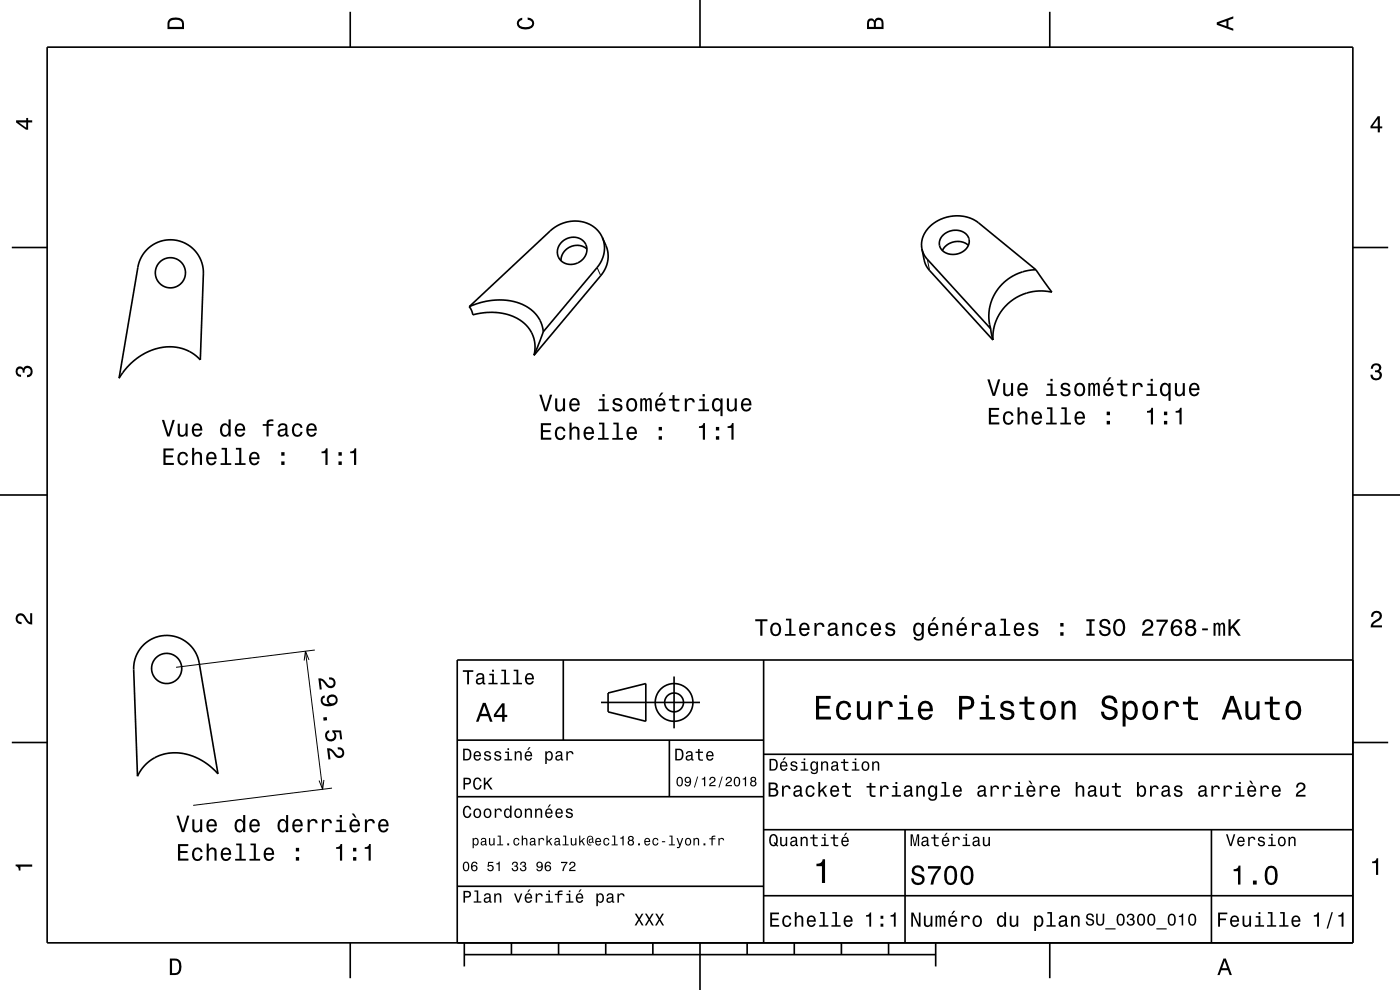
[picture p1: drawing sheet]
<svg xmlns="http://www.w3.org/2000/svg" width="297mm" height="210mm" viewBox="0 0 297 210" stroke-linecap="round" stroke-linejoin="round" font-family="sans-serif">
<path d="M126.7 56.8l.7 1.7M196.7 55l.5 2.4M64.8 138.1l3.6 29.3M65.6 140l-.8-1.9-.3 2M66.8 137.9l-29.5 3.6M68.7 165.4l-.3 2-.7-1.8M70.4 167.2l-29.4 3.6" fill="none" stroke="#000" stroke-width=".21"/>
<g fill="none" stroke="#000" stroke-width=".35">
<path d="M10 10h277v190h-277zM74.3 2.5v7.5M148.5 0v10M222.7 2.5v7.5M2.5 52.5h7.5M31.2 52.9a7 7 0 0 1 7.7-1.5 7 7 0 0 1 4.2 6.7l-.6 18.2a9.7 9.7 0 0 0-12.4-1l-1.4 1-1.3 1.2-2.1 2.7 3.9-23.5a7 7 0 0 1 2-3.8zM119 51.5a3.1 3.1 0 0 1 3.2-1.2 3.1 3.1 0 0 1 2.3 2.4 3.3 3.3 0 0 1-2.4 3.2 3.3 3.3 0 0 1-3.7-1.4l-.2-.9 .1-.7 .2-.6zM124.5 52.8a3.4 3.4 0 0 0-3.5-.4 3.4 3.4 0 0 0-2 2.9M127.8 50.3l.7 1.8a6.1 6.1 0 0 1-1.1 6.4l-14.1 16.9M127.8 50.3a6.1 6.1 0 0 1-1.1 6.5l-11.4 13.6M127.8 50.3a6.8 6.8 0 0 0-10.5-1.8l-17.8 16.6M195.6 52.8l.6 2.8 .8 1.6 13.6 14.9"/>
<path d="M195.6 52.8a6.1 6.1 0 0 1 4.7-6.6 7.8 7.8 0 0 1 7.3 1.1l12.2 9.9M195.6 52.8l.4 1.1 .7 1 13.5 14.8M200 49.9a3.4 3.4 0 0 1 5.5 .7 3.1 3.1 0 0 1-3.8 3.3 2.33 2.33 0 0 1-2.2-1.4 2.33 2.33 0 0 1 .5-2.6zM205.4 52a3.6 3.6 0 0 0-5.5 1.1M219.8 57.2a9.9 9.9 0 0 0-9.6 12.5M219.8 57.2l3.3 4.8a10.1 10.1 0 0 0-12.5 10.1M287 52.5h7.5M99.5 65.1l3.1-1.1 3.4-.4 1.8 .1 1.5 .4 1.5 .4 1.2 .7a6.8 6.8 0 0 1 3.3 5.2M99.5 65.1l.5 .6 .3 1.1 2.9-.5h2.6l2.4 .6 2 .9a6.8 6.8 0 0 1 3.1 7.6M115.3 70.4l-2 5M210.2 69.7l.5 2.4M0 105h10"/>
<path d="M287 105h10M30.5 136.8a7 7 0 0 1 11.8 3.8l3.9 23.6-1.9-1.9-2.1-1.3-2.4-.9-2.4-.4a8.5 8.5 0 0 0-8.2 5l-.8-22.7a7 7 0 0 1 2.1-5.2zM119.5 140v17M162 140v60M287 140h-190v60M2.5 157.5h7.5M97 157h65M127.5 149h21M129 147l8-2v8l-8-2zM142 157v12M143 143.5v11M287 157.5h7.5"/>
<path d="M46.2 164.1v.1M97 169h65M162 176h125M162 160h125M192 176v24M257 176v24M97 188h65M162 190h125M74.3 200v7.5M98.5 202.5h100M98.5 200v5M108.5 200v2.5"/>
<path d="M118.5 200v2.5M128.5 200v2.5M138.5 200v2.5M148.5 200v10M158.5 200v2.5M168.5 200v2.5M178.5 200v2.5M188.5 200v2.5M198.5 200v5M222.7 200v7.5"/>
<circle cx="36.2" cy="57.9" r="3.2"/>
<circle cx="35.4" cy="141.8" r="3.2"/>
<circle cx="143" cy="149" r="2"/>
<circle cx="143" cy="149" r="4"/>
</g>
<g fill="#000">
<path d="M36 4a2.18 2.18 0 0 0-.5 2.2h3.5v-1.2a1.43 1.43 0 0 0-1.7-1.3zM36.3 4.4a2.15 2.15 0 0 1 2.2 .3l.1 1h-2.6v-1z" fill-rule="evenodd"/>
<path d="M109.9 4.2l.9-.4v.4a.7 .7 0 0 0-.7 .5 .7 .7 0 0 0 .3 .8 1.7 1.7 0 0 0 2.5-.5 .9 .9 0 0 0-1-.8v-.5a1.24 1.24 0 0 1 1.4 1.1 1.24 1.24 0 0 1-1 1.4 2.22 2.22 0 0 1-2.5-.7l-.2-.5z" fill-rule="evenodd"/>
<path d="M184.2 4.2l-.3 .7v1.3h3.5v-1.3a.98 .98 0 0 0-.7-1.1 .98 .98 0 0 0-1.2 .6 .84 .84 0 0 0-1.3-.2zM184.5 4.5a.54 .54 0 0 1 .6-.1 .54 .54 0 0 1 .3 .6v.7h-1zM185.9 4.4a.62 .62 0 0 1 .8-.1 .62 .62 0 0 1 .3 .6v.8h-1.2z" fill-rule="evenodd"/>
<path d="M258.1 4.7v.6l3.5 1.2v-.4l-1-.4v-1.4l1-.4v-.4zM258.6 5l1.6-.5v1z" fill-rule="evenodd"/>
<path d="M3.4 25.5v.5l2.1 1.5h.5v-1.5h.8v-.5h-.8v-.5h-.4v.5zM4 26h1.6v1.1z" fill-rule="evenodd"/>
<path d="M292.3 24.7l-1.6 2.1v.4h1.6v.9h.4v-.9h.5v-.4h-.5v-2.1zM292.3 25.2v1.6h-1.1z" fill-rule="evenodd"/>
<path d="M291.1 77.4a1.08 1.08 0 0 1 1.4-.2 1.08 1.08 0 0 1 .4 1.2l-.3 .3a1.06 1.06 0 0 1 .5 1.3 1.06 1.06 0 0 1-1.2 .7 1.1 1.1 0 0 1-1.2-1.2h.5a.71 .71 0 0 0 1 .8 .71 .71 0 0 0 .1-1.3h-.6v-.4a.61 .61 0 0 0 .8-.3 .61 .61 0 0 0-.2-.8 .61 .61 0 0 0-.9 .2l-.1 .5h-.5z" fill-rule="evenodd"/>
<path d="M3.6 78a.86 .86 0 0 1 1.4 .2 1.06 1.06 0 0 1 1.2-.6 1.06 1.06 0 0 1 .7 1.2 1.1 1.1 0 0 1-1.2 1.2v-.4a.71 .71 0 0 0 .8-1 .71 .71 0 0 0-1.3-.1v.6h-.4a.61 .61 0 0 0-.3-.8 .61 .61 0 0 0-.8 .2 .61 .61 0 0 0 .2 .8l.6 .2v.4a1.15 1.15 0 0 1-1.2-.6 1.15 1.15 0 0 1 .3-1.3z" fill-rule="evenodd"/>
<path d="M34.7 95.1v3.5h2.2v-.4h-1.8v-1.2h1.6v-.4h-1.6v-1.1h1.7v-.4zM37.9 96.2a1.53 1.53 0 0 0 .9 2.5 1.06 1.06 0 0 0 1.1-1h-.4a.67 .67 0 0 1-.7 .6 .67 .67 0 0 1-.7-.6 1.12 1.12 0 0 1 .7-1.5 .6 .6 0 0 1 .6 .6h.5a1.09 1.09 0 0 0-.8-.9 1.09 1.09 0 0 0-1.2 .3zM40.8 95v3.6h.4v-1.5a.63 .63 0 0 1 .4-.8 .63 .63 0 0 1 .8 .3v2h.5v-1.8a.88 .88 0 0 0-.6-.9 .88 .88 0 0 0-1.1 .4v-1.3zM44 96.2a1.54 1.54 0 0 0 .8 2.5 1.06 1.06 0 0 0 1.1-.9h-.4l-.3 .4-.3 .1a.76 .76 0 0 1-.7-.9h1.8a1.16 1.16 0 0 0-.5-1.4 1.16 1.16 0 0 0-1.5 .2zM44.4 96.4a.66 .66 0 0 1 .8-.1 .66 .66 0 0 1 .3 .7h-1.3zM47 95v.4h.7v2.9h-.9v.3h2.3v-.3h-.9v-3.3zM50 95v.4h.7v2.9h-.9v.3h2.3v-.3h-.9v-3.3zM53.1 96.2a1.54 1.54 0 0 0 .8 2.5 1.06 1.06 0 0 0 1.1-.9h-.4l-.2 .4-.4 .1a.76 .76 0 0 1-.7-.9h1.8a1.16 1.16 0 0 0-.5-1.4 1.16 1.16 0 0 0-1.5 .2zM53.5 96.4a.66 .66 0 0 1 .8-.1 .66 .66 0 0 1 .3 .7h-1.3zM59.7 97.9v.7h.7v-.7zM59.7 95.9v.8h.7v-.8z" fill-rule="evenodd"/>
<path d="M34.3 89.1l1.2 3.5h.5l1.1-3.5h-.5l-.9 3-.9-3zM37.7 89.9v1.8a.89 .89 0 0 0 .6 .9 .89 .89 0 0 0 1.1-.4v.4h.4v-2.7h-.4v1.5a.64 .64 0 0 1-.4 .8 .64 .64 0 0 1-.8-.3l-.1-2zM41 90.2a1.54 1.54 0 0 0 .8 2.5 1.05 1.05 0 0 0 1.1-.9h-.5l-.2 .4-.4 .1a.76 .76 0 0 1-.7-.9h1.8a1.16 1.16 0 0 0-.5-1.4 1.16 1.16 0 0 0-1.4 .2zM41.3 90.4a.66 .66 0 0 1 .8-.2 .66 .66 0 0 1 .4 .8h-1.4zM47 90.2a1.57 1.57 0 0 0 .7 2.5l.5-.2 .3-.3v.4h.4v-3.6h-.4v1.3a.89 .89 0 0 0-1.5-.1zM47.3 90.4a.62 .62 0 0 1 .7-.2 .62 .62 0 0 1 .4 .6 1.12 1.12 0 0 1-.6 1.5 1.19 1.19 0 0 1-.5-1.9zM50.1 90.2a1.54 1.54 0 0 0 .8 2.5 1.06 1.06 0 0 0 1.1-.9h-.5l-.2 .4-.4 .1a.76 .76 0 0 1-.7-.9h1.8a1.16 1.16 0 0 0-.5-1.4 1.16 1.16 0 0 0-1.4 .2zM50.4 90.4a.66 .66 0 0 1 .8-.2 .66 .66 0 0 1 .4 .8h-1.4zM55.7 90v.3h.8v2.3h.5v-2.3h1v-.3h-1a.5 .5 0 0 1 .6-.7l.4 .1v-.4a1.04 1.04 0 0 0-1.5 .7v.3zM59.3 90l-.3 .7h.4a.55 .55 0 0 1 .7-.6 .55 .55 0 0 1 .3 .8h-.2a1 1 0 0 0-1 .3 1 1 0 0 0-.3 1 .93 .93 0 0 0 1.7 0l.1 .3 .5 .1v-.4h-.2v-1.6a1.02 1.02 0 0 0-1.7-.6zM59.4 91.5l1.1-.3a.77 .77 0 0 1-.2 .9 .77 .77 0 0 1-.9 .1l-.1-.4zM62.2 90.2a1.53 1.53 0 0 0 .9 2.5 1.06 1.06 0 0 0 1.1-1.1h-.4a.67 .67 0 0 1-.7 .7 .67 .67 0 0 1-.7-.6 1.11 1.11 0 0 1 .7-1.5 .6 .6 0 0 1 .6 .6h.5a1.09 1.09 0 0 0-.8-1 1.09 1.09 0 0 0-1.2 .4zM65.3 90.2a1.54 1.54 0 0 0 .8 2.5 1.06 1.06 0 0 0 1.1-.9h-.5l-.2 .4-.4 .1a.76 .76 0 0 1-.7-.9h1.8a1.16 1.16 0 0 0-.5-1.4 1.16 1.16 0 0 0-1.4 .2zM65.6 90.4a.66 .66 0 0 1 .8-.2 .66 .66 0 0 1 .3 .8h-1.3z" fill-rule="evenodd"/>
<path d="M68.2 95.8v.3h.8v2.5h.5v-3.5h-.4a.77 .77 0 0 1-.9 .7zM71.8 97.9v.7h.7v-.7zM71.8 95.9v.8h.7v-.8zM74.3 95.8v.3h.8v2.5h.5v-3.5h-.4a.78 .78 0 0 1-.9 .7z" fill-rule="evenodd"/>
<path d="M114.7 89.8v3.5h2.3v-.5h-1.8v-1.1h1.6v-.5h-1.6v-1h1.7v-.4zM118 90.8a1.53 1.53 0 0 0 .8 2.6 1.06 1.06 0 0 0 1.2-1.1h-.5a.67 .67 0 0 1-.6 .7 .67 .67 0 0 1-.7-.6 1.11 1.11 0 0 1 .7-1.5 .6 .6 0 0 1 .6 .6h.4a1.09 1.09 0 0 0-.7-1 1.09 1.09 0 0 0-1.2 .3zM120.8 89.6v3.7h.5v-1.6a.63 .63 0 0 1 .5-.8 .63 .63 0 0 1 .7 .7v1.7h.4v-1.8a.88 .88 0 0 0-.6-1 .88 .88 0 0 0-1 .5v-1.4zM124.1 90.8a1.54 1.54 0 0 0 .8 2.6 1.06 1.06 0 0 0 1.1-.9h-.5l-.2 .3-.4 .2a.76 .76 0 0 1-.7-1h1.8a1.16 1.16 0 0 0-.5-1.3 1.16 1.16 0 0 0-1.4 .1zM124.4 91.1a.66 .66 0 0 1 .8-.2 .66 .66 0 0 1 .4 .8h-1.4zM127.1 89.6v.4h.7v2.9h-.9v.4h2.2v-.4h-.9v-3.3zM130.1 89.6v.4h.7v2.9h-.9v.4h2.3v-.4h-.9v-3.3zM133.2 90.8a1.55 1.55 0 0 0 .8 2.6 1.06 1.06 0 0 0 1.1-.9h-.5l-.2 .3-.4 .2a.76 .76 0 0 1-.6-1h1.7a1.17 1.17 0 0 0-.5-1.3 1.17 1.17 0 0 0-1.4 .1zM133.5 91.1a.66 .66 0 0 1 .8-.2 .66 .66 0 0 1 .4 .8h-1.3zM139.7 92.5v.8h.7v-.8zM139.7 90.6v.7h.7v-.7z" fill-rule="evenodd"/>
<path d="M114.4 83.7l1.1 3.5h.5l1.1-3.5h-.4l-.9 3-.9-3zM117.8 84.5v1.8a.89 .89 0 0 0 .6 1 .89 .89 0 0 0 1-.5v.4h.5v-2.7h-.5v1.6a.65 .65 0 0 1-.4 .8 .65 .65 0 0 1-.8-.4v-2zM121.1 84.8a1.54 1.54 0 0 0 .7 2.5 1.06 1.06 0 0 0 1.1-.9h-.4l-.2 .4-.4 .1a.76 .76 0 0 1-.7-.9h1.8a1.17 1.17 0 0 0-.5-1.4 1.17 1.17 0 0 0-1.4 .2zM121.4 85a.66 .66 0 0 1 .8-.1 .66 .66 0 0 1 .3 .7h-1.3zM127.1 84.6v.4h.7v1.9h-.9v.3h2.3v-.3h-1v-2.3zM127.8 83.6v.5h.5v-.5zM130.2 84.6a.75 .75 0 0 0-.2 .9 .75 .75 0 0 0 .7 .5l.9 .3a.63 .63 0 0 1-.6 .7 .63 .63 0 0 1-.7-.6h-.4a1.07 1.07 0 0 0 1.2 .9 1.07 1.07 0 0 0 .9-1.2l-.4-.4-1.1-.3a.53 .53 0 0 1 .4-.7 .53 .53 0 0 1 .7 .5h.4a1.03 1.03 0 0 0-.7-.8 1.03 1.03 0 0 0-1.1 .2zM133.1 84.8a1.53 1.53 0 0 0 .9 2.5 1.48 1.48 0 0 0 1.2-1.4 1.48 1.48 0 0 0-1.2-1.5l-.5 .1zM133.5 85.1a.67 .67 0 0 1 .7-.3 .67 .67 0 0 1 .5 .6 1.11 1.11 0 0 1-.7 1.5 1.17 1.17 0 0 1-.5-1.8zM135.8 84.5v2.7h.4v-1.8l.2-.6h.3l.1 .3 .1 2.1h.3l.1-2.1 .3-.3 .2 .1 .1 .4v1.9h.4v-1.8a.69 .69 0 0 0-.6-1l-.5 .4-.2-.3-.3-.1-.5 .4v-.3zM140.2 83.3l-.5 .8h.3l.7-.8zM139.3 84.8a1.54 1.54 0 0 0 .8 2.5 1.06 1.06 0 0 0 1.1-.9h-.5l-.2 .4-.4 .1a.76 .76 0 0 1-.7-.9h1.8a1.16 1.16 0 0 0-.5-1.4 1.16 1.16 0 0 0-1.4 .2zM139.6 85a.66 .66 0 0 1 .8-.1 .66 .66 0 0 1 .3 .7h-1.3zM142.7 83.8v.8h-.8v.4h.8v1.8a1.04 1.04 0 0 0 1.4 .5v-.4a.68 .68 0 0 1-1-.3v-1.6h1v-.4h-1v-.8zM145.3 84.5v2.7h.4v-1.5a.66 .66 0 0 1 .4-.8 .66 .66 0 0 1 .8 .2v.3h.5a.89 .89 0 0 0-.7-1 .89 .89 0 0 0-1 .6v-.5zM148.4 84.6v.4h.7v1.9h-1v.3h2.3v-.3h-.9v-2.3zM149 83.6v.5h.5v-.5zM151.3 84.8a1.58 1.58 0 0 0 .8 2.5l.4-.1 .3-.4v1.5h.5v-3.8h-.5v.4l-.1-.2a.88 .88 0 0 0-1.4 .1zM151.7 85.1a.62 .62 0 0 1 .6-.3 .62 .62 0 0 1 .5 .6 1.12 1.12 0 0 1-.7 1.5 1.19 1.19 0 0 1-.4-1.8zM154.2 84.5v1.8a.89 .89 0 0 0 .6 1 .89 .89 0 0 0 1.1-.5v.4h.4v-2.7h-.4v1.6a.65 .65 0 0 1-.4 .8 .65 .65 0 0 1-.8-.4l-.1-2zM157.5 84.8a1.54 1.54 0 0 0 .8 2.5 1.06 1.06 0 0 0 1.1-.9h-.5l-.2 .4-.4 .1a.76 .76 0 0 1-.7-.9h1.8a1.17 1.17 0 0 0-.5-1.4 1.17 1.17 0 0 0-1.4 .2zM157.8 85a.66 .66 0 0 1 .8-.1 .66 .66 0 0 1 .4 .7h-1.4z" fill-rule="evenodd"/>
<path d="M148.3 90.4v.4h.8v2.5h.5v-3.6h-.4a.77 .77 0 0 1-.9 .7zM151.9 92.5v.8h.7v-.8zM151.9 90.6v.7h.7v-.7zM154.4 90.4v.4h.8v2.5h.4v-3.6h-.3a.77 .77 0 0 1-.9 .7z" fill-rule="evenodd"/>
<path d="M209.8 86.5v3.5h2.2v-.4h-1.8v-1.2h1.6v-.4h-1.6v-1h1.8v-.5zM213.1 87.6a1.53 1.53 0 0 0 .8 2.5 1.06 1.06 0 0 0 1.1-1h-.4a.67 .67 0 0 1-.7 .6 .67 .67 0 0 1-.7-.6 1.12 1.12 0 0 1 .7-1.5 .6 .6 0 0 1 .7 .6h.4a1.09 1.09 0 0 0-.8-.9 1.09 1.09 0 0 0-1.1 .3zM215.9 86.4v3.6h.4v-1.5a.63 .63 0 0 1 .4-.8 .63 .63 0 0 1 .8 .3v2h.5v-1.8a.88 .88 0 0 0-.6-.9 .88 .88 0 0 0-1.1 .4v-1.3zM219.1 87.6a1.55 1.55 0 0 0 .8 2.5 1.06 1.06 0 0 0 1.1-.9h-.4l-.2 .4-.4 .1a.76 .76 0 0 1-.7-.9h1.8a1.17 1.17 0 0 0-.5-1.4 1.17 1.17 0 0 0-1.5 .2zM219.5 87.8a.66 .66 0 0 1 .8-.1 .66 .66 0 0 1 .3 .7h-1.3zM222.1 86.4v.4h.7v2.9h-.9v.3h2.3v-.3h-.9v-3.3zM225.2 86.4v.4h.7v2.9h-1v.3h2.3v-.3h-.9v-3.3zM228.2 87.6a1.54 1.54 0 0 0 .8 2.5 1.06 1.06 0 0 0 1.1-.9h-.4l-.2 .4-.4 .1a.76 .76 0 0 1-.7-.9h1.8a1.17 1.17 0 0 0-.5-1.4 1.17 1.17 0 0 0-1.5 .2zM228.6 87.8a.66 .66 0 0 1 .8-.1 .66 .66 0 0 1 .3 .7h-1.3zM234.8 89.3v.7h.7v-.7zM234.8 87.3v.8h.7v-.8z" fill-rule="evenodd"/>
<path d="M209.5 80.5l1.1 3.5h.5l1.1-3.5h-.5l-.9 3-.9-3zM212.8 81.3v1.8a.89 .89 0 0 0 .6 .9 .89 .89 0 0 0 1.1-.4v.4h.4v-2.7h-.4v1.5a.64 .64 0 0 1-.4 .8 .64 .64 0 0 1-.8-.3v-2zM216.1 81.6a1.54 1.54 0 0 0 .8 2.5 1.05 1.05 0 0 0 1.1-.9h-.5l-.2 .4-.3 .1a.76 .76 0 0 1-.7-.9h1.7a1.16 1.16 0 0 0-.5-1.4 1.16 1.16 0 0 0-1.4 .2zM216.4 81.8a.66 .66 0 0 1 .8-.2 .66 .66 0 0 1 .4 .8h-1.3zM222.2 81.4v.3h.7v1.9h-1v.4h2.3v-.4h-.9v-2.2zM222.8 80.4v.5h.5v-.5zM225.3 81.4a.75 .75 0 0 0-.3 .8 .75 .75 0 0 0 .8 .5l.8 .4a.63 .63 0 0 1-.6 .6 .63 .63 0 0 1-.6-.6h-.5a1.07 1.07 0 0 0 1.2 1 1.07 1.07 0 0 0 1-1.2l-.5-.4-1-.3a.54 .54 0 0 1 .4-.7 .54 .54 0 0 1 .6 .5h.4a1.03 1.03 0 0 0-.7-.9 1.03 1.03 0 0 0-1 .3zM228.2 81.6a1.53 1.53 0 0 0 .9 2.5 1.48 1.48 0 0 0 1.1-1.5 1.48 1.48 0 0 0-1.1-1.4l-.5 .1zM228.5 81.8a.67 .67 0 0 1 .7-.2 .67 .67 0 0 1 .5 .6 1.11 1.11 0 0 1-.6 1.5 1.17 1.17 0 0 1-.6-1.9zM230.9 81.3v2.7h.4v-1.8a.49 .49 0 0 1 .3-.7l.3 .4v2.1h.4v-2.1l.4-.4 .2 .2v.4v1.9h.4v-1.9a.69 .69 0 0 0-.5-.9l-.6 .4-.1-.3-.3-.1-.5 .4v-.3zM235.3 80l-.5 .9h.3l.7-.9zM234.3 81.6a1.55 1.55 0 0 0 .8 2.5 1.06 1.06 0 0 0 1.1-.9h-.4l-.3 .4-.3 .1a.76 .76 0 0 1-.7-.9h1.7a1.17 1.17 0 0 0-.4-1.4 1.17 1.17 0 0 0-1.5 .2zM234.7 81.8a.66 .66 0 0 1 .8-.2 .66 .66 0 0 1 .3 .8h-1.3zM237.7 80.6v.8h-.7v.3h.7v1.8a1.04 1.04 0 0 0 1.5 .6v-.4a.68 .68 0 0 1-1-.4v-1.6h1v-.3h-1v-.8zM240.3 81.3v2.7h.5v-1.6a.66 .66 0 0 1 .3-.8 .66 .66 0 0 1 .9 .3v.2h.4a.89 .89 0 0 0-.7-.9 .89 .89 0 0 0-1 .5v-.4zM243.4 81.4v.3h.7v1.9h-.9v.4h2.3v-.4h-1v-2.2zM244.1 80.4v.5h.5v-.5zM246.4 81.6a1.57 1.57 0 0 0 .7 2.5l.5-.1 .3-.4v1.4h.4v-3.7h-.4v.4l-.2-.2a.87 .87 0 0 0-1.3 .1zM246.7 81.8a.62 .62 0 0 1 .7-.2 .62 .62 0 0 1 .4 .6 1.12 1.12 0 0 1-.6 1.5 1.19 1.19 0 0 1-.5-1.9zM249.2 81.3v1.8a.89 .89 0 0 0 .7 .9 .89 .89 0 0 0 1-.4v.4h.5v-2.7h-.5v1.5a.65 .65 0 0 1-.4 .8 .65 .65 0 0 1-.8-.3v-2zM252.5 81.6a1.54 1.54 0 0 0 .8 2.5 1.06 1.06 0 0 0 1.1-.9h-.4l-.2 .4-.4 .1a.76 .76 0 0 1-.7-.9h1.8a1.17 1.17 0 0 0-.5-1.4 1.17 1.17 0 0 0-1.5 .2zM252.9 81.8a.66 .66 0 0 1 .8-.2 .66 .66 0 0 1 .3 .8h-1.3z" fill-rule="evenodd"/>
<path d="M243.3 87.2v.3h.8v2.5h.5v-3.5h-.3a.78 .78 0 0 1-1 .7zM246.9 89.3v.7h.7v-.7zM246.9 87.3v.8h.7v-.8zM249.4 87.2v.3h.8v2.5h.5v-3.5h-.4a.77 .77 0 0 1-.9 .7z" fill-rule="evenodd"/>
<path d="M3.6 130.4a1.22 1.22 0 0 1 2 .7l.4 .6 .4 .3v-1.9h.4v2.4a1.8 1.8 0 0 1-1.7-1.4 .71 .71 0 0 0-.9-.5 .71 .71 0 0 0-.5 .8 .71 .71 0 0 0 .9 .5v.5a1.18 1.18 0 0 1-1.2-.7 1.18 1.18 0 0 1 .2-1.3z" fill-rule="evenodd"/>
<path d="M160.2 131.4v.4h1.1v3.1h.4v-3.1h1.1v-.4zM163.7 132.4a1.53 1.53 0 0 0 .9 2.6 1.48 1.48 0 0 0 1.1-1.5 1.48 1.48 0 0 0-1.1-1.4l-.5 .1zM164 132.7a.67 .67 0 0 1 .7-.2 .67 .67 0 0 1 .5 .5 1.11 1.11 0 0 1-.6 1.6 1.17 1.17 0 0 1-.6-1.9zM166.7 131.2v.4h.7v2.9h-.9v.4h2.3v-.4h-.9v-3.3zM169.8 132.4a1.55 1.55 0 0 0 .8 2.6 1.07 1.07 0 0 0 1.1-.9h-.4l-.3 .3-.3 .2a.76 .76 0 0 1-.7-1h1.7a1.17 1.17 0 0 0-.4-1.3 1.17 1.17 0 0 0-1.5 .1zM170.2 132.7a.66 .66 0 0 1 .8-.2 .66 .66 0 0 1 .3 .8h-1.3zM172.8 132.2v2.7h.4v-1.6a.66 .66 0 0 1 .4-.8 .66 .66 0 0 1 .8 .3l.1 .2h.4a.89 .89 0 0 0-.7-.9 .89 .89 0 0 0-1 .5v-.4zM175.9 132.3l-.2 .6h.4a.55 .55 0 0 1 .7-.5 .55 .55 0 0 1 .3 .8h-.2a1 1 0 0 0-1 .2 1 1 0 0 0-.3 1.1 .93 .93 0 0 0 1.7 0l.1 .3 .5 .1v-.4h-.2v-1.6a1.02 1.02 0 0 0-.7-.8 1.02 1.02 0 0 0-1.1 .2zM176.1 133.8l1.1-.3a.77 .77 0 0 1-.2 .9 .77 .77 0 0 1-.9 0l-.1-.3zM178.7 132.2v2.7h.4v-1.6a.63 .63 0 0 1 .6-.9 .63 .63 0 0 1 .7 .8v1.7h.4v-1.8a.89 .89 0 0 0-.6-1 .89 .89 0 0 0-1.1 .5v-.4zM182 132.4a1.53 1.53 0 0 0 .8 2.6 1.07 1.07 0 0 0 1.1-1.1h-.4a.67 .67 0 0 1-.7 .7 .67 .67 0 0 1-.7-.6 1.11 1.11 0 0 1 .7-1.6 .59 .59 0 0 1 .7 .6h.4a1.09 1.09 0 0 0-.8-.9 1.09 1.09 0 0 0-1.1 .3zM185 132.4a1.55 1.55 0 0 0 .8 2.6 1.07 1.07 0 0 0 1.1-.9h-.5l-.2 .3-.4 .2a.76 .76 0 0 1-.6-1h1.7a1.17 1.17 0 0 0-.5-1.3 1.17 1.17 0 0 0-1.4 .1zM185.3 132.7a.66 .66 0 0 1 .8-.2 .66 .66 0 0 1 .4 .8h-1.3zM188.1 132.3a.75 .75 0 0 0-.2 .8 .75 .75 0 0 0 .7 .5l.9 .4a.63 .63 0 0 1-.6 .6 .63 .63 0 0 1-.7-.6h-.4a1.07 1.07 0 0 0 1.2 .9 1.07 1.07 0 0 0 .9-1.2l-.4-.3-1.1-.3a.53 .53 0 0 1 .4-.7 .53 .53 0 0 1 .6 .5h.5a1.03 1.03 0 0 0-.7-.9 1.03 1.03 0 0 0-1.1 .3zM194 132.4a1.58 1.58 0 0 0 .8 2.6l.4-.2 .4-.4a.73 .73 0 0 1-.4 1 .73 .73 0 0 1-.9-.3h-.5a1.1 1.1 0 0 0 1.3 .8 1.1 1.1 0 0 0 .9-1.2v-2.5h-.4v.4l-.4-.4a.9 .9 0 0 0-1.2 .2zM194.3 132.7a.63 .63 0 0 1 .7-.2 .63 .63 0 0 1 .5 .6 1.11 1.11 0 0 1-.7 1.5 1.19 1.19 0 0 1-.5-1.9zM198.1 130.9l-.5 .9h.3l.7-.9zM197.1 132.4a1.54 1.54 0 0 0 .8 2.6 1.06 1.06 0 0 0 1.1-.9h-.4l-.2 .3-.4 .2a.76 .76 0 0 1-.7-1h1.8a1.16 1.16 0 0 0-.5-1.3 1.16 1.16 0 0 0-1.5 .1zM197.5 132.7a.66 .66 0 0 1 .8-.2 .66 .66 0 0 1 .3 .8h-1.3zM199.9 132.2v2.7h.5v-1.6a.63 .63 0 0 1 .5-.9 .63 .63 0 0 1 .7 .8v1.7h.4v-1.8a.89 .89 0 0 0-.6-1 .89 .89 0 0 0-1 .5v-.4zM204.2 130.9l-.5 .9h.3l.7-.9zM203.2 132.4a1.54 1.54 0 0 0 .8 2.6 1.07 1.07 0 0 0 1.1-.9h-.4l-.3 .3-.3 .2a.76 .76 0 0 1-.7-1h1.7a1.16 1.16 0 0 0-.4-1.3 1.16 1.16 0 0 0-1.5 .1zM203.6 132.7a.66 .66 0 0 1 .8-.2 .66 .66 0 0 1 .3 .8h-1.3zM206.2 132.2v2.7h.4v-1.6a.66 .66 0 0 1 .4-.8 .66 .66 0 0 1 .8 .3v.2h.5a.89 .89 0 0 0-.7-.9 .89 .89 0 0 0-1 .5v-.4zM209.3 132.3l-.2 .6h.4a.55 .55 0 0 1 .6-.5 .55 .55 0 0 1 .4 .8h-.2a1 1 0 0 0-1 .2 1 1 0 0 0-.3 1.1 .93 .93 0 0 0 1.7 0l.1 .3 .5 .1v-.4h-.2v-1.6a1.02 1.02 0 0 0-.7-.8 1.02 1.02 0 0 0-1.1 .2zM209.5 133.8l1.1-.3a.77 .77 0 0 1-.2 .9 .77 .77 0 0 1-.9 0zM212.3 131.2v.4h.7v2.9h-.9v.4h2.2v-.4h-.9v-3.3zM215.4 132.4a1.55 1.55 0 0 0 .8 2.6 1.07 1.07 0 0 0 1-.9h-.4l-.2 .3-.4 .2a.76 .76 0 0 1-.7-1h1.8a1.17 1.17 0 0 0-.5-1.3 1.17 1.17 0 0 0-1.4 .1zM215.7 132.7a.66 .66 0 0 1 .8-.2 .66 .66 0 0 1 .3 .8h-1.3zM218.4 132.3a.75 .75 0 0 0-.2 .8 .75 .75 0 0 0 .7 .5l.9 .4a.63 .63 0 0 1-.6 .6 .63 .63 0 0 1-.6-.6h-.5a1.07 1.07 0 0 0 1.2 .9 1.07 1.07 0 0 0 .9-1.2l-.4-.3-1.1-.3a.54 .54 0 0 1 .5-.7 .54 .54 0 0 1 .6 .5h.4a1.03 1.03 0 0 0-.7-.9 1.03 1.03 0 0 0-1.1 .3zM224.9 134.1v.8h.7v-.8zM224.9 132.2v.7h.7v-.7zM230.5 131.4v.4h.6v2.6h-.6v.5h1.7v-.5h-.6v-2.6h.6v-.4zM233.5 131.6a.97 .97 0 0 0-.2 1 .97 .97 0 0 0 .9 .6 .77 .77 0 0 1 .9 1 .83 .83 0 0 1-.9 .3 .83 .83 0 0 1-.6-.8h-.5a1.21 1.21 0 0 0 1.5 1.3 1.21 1.21 0 0 0 .8-1.8l-.9-.3a.71 .71 0 0 1-.8-.7 .7 .7 0 0 1 .8-.5 .7 .7 0 0 1 .6 .7h.4a1.17 1.17 0 0 0-.7-1.1 1.17 1.17 0 0 0-1.3 .3zM236.5 131.7a2.52 2.52 0 0 0 .4 3.1 1.21 1.21 0 0 0 1.7-.9 1.93 1.93 0 0 0-.9-2.6l-.8 .1zM237.1 131.8l.3-.1a1.7 1.7 0 0 1 .3 2.7l-.3 .1a1.13 1.13 0 0 1-.8-1.4l.1-.6zM242.7 131.7l-.4 .9h.5a.7 .7 0 0 1 .5-.8 .7 .7 0 0 1 .9 .5 .7 .7 0 0 1-.5 .8 1.8 1.8 0 0 0-1.4 1.8h2.4v-.5h-1.9a2.23 2.23 0 0 1 1.4-1.1 1.13 1.13 0 0 0 .1-1.7 1.13 1.13 0 0 0-1.6 .1zM245.3 131.4v.5h2a5.1 5.1 0 0 0-1.5 3h.5a5.2 5.2 0 0 1 1.4-3v-.5zM248.9 131.6a2.39 2.39 0 0 0 .2 3.3 1.16 1.16 0 0 0 1.5-.4 1.16 1.16 0 0 0-.2-1.5 1.16 1.16 0 0 0-1.6 0 1.02 1.02 0 0 1 .9-1.3 .58 .58 0 0 1 .6 .6h.5a1.11 1.11 0 0 0-.8-.9 1.11 1.11 0 0 0-1.1 .2zM248.8 133.8a.75 .75 0 0 1 1.5 0 .75 .75 0 0 1-1.5 0zM251.8 131.6a.83 .83 0 0 0 .2 1.4 1.11 1.11 0 0 0-.5 1.5 1.11 1.11 0 0 0 1.6 .4 1.03 1.03 0 0 0 .7-.9 1.03 1.03 0 0 0-.6-1 .89 .89 0 0 0 .4-1.1 .89 .89 0 0 0-1-.6zM251.9 133.9a.71 .71 0 0 1 1.4 0 .71 .71 0 0 1-1.4 0zM252 132.3a.6 .6 0 0 1 1.2 0 .6 .6 0 0 1-1.2 0zM255 133.3v.4h1.2v-.4zM257.5 132.2v2.7h.4v-1.9a.49 .49 0 0 1 .3-.6l.3 .3v2.2h.4v-2.1l.3-.4 .2 .2 .1 .4v1.9h.4v-1.9a.69 .69 0 0 0-.5-.9l-.6 .3-.2-.2-.3-.1-.5 .3v-.2zM260.6 131.4v3.5h.5v-1.3l.4-.4 1.2 1.7h.5l-1.4-2.1 1.4-1.4h-.6l-1.5 1.6v-1.6z" fill-rule="evenodd"/>
<path d="M291.2 129.9a1.18 1.18 0 0 1 1.9 .3 1.18 1.18 0 0 1-1 1.7l-.5 .3-.3 .5h1.9v.4h-2.4a1.8 1.8 0 0 1 1.4-1.8 .71 .71 0 0 0 .5-.8 .71 .71 0 0 0-.9-.5 .71 .71 0 0 0-.5 .8h-.4z" fill-rule="evenodd"/>
<path d="M67.5 143.9l.3 2.4 .5-.1-.3-1.9a2.23 2.23 0 0 1 1.4 1.4 1.14 1.14 0 0 0 1.8-.7 1.14 1.14 0 0 0-1.4-1.3v.5a.7 .7 0 0 1 .9 .4 .7 .7 0 0 1-.4 .9 .7 .7 0 0 1-.9-.4 1.8 1.8 0 0 0-1.9-1.2zM68.2 147.9a1.33 1.33 0 0 0 .1 1.5 1.33 1.33 0 0 0 1.4 .4 1.64 1.64 0 0 0 1.9-1.5 1.15 1.15 0 0 0-1.7-.9 1.15 1.15 0 0 0-.1 1.9 1.02 1.02 0 0 1-1.4-.6 .56 .56 0 0 1 .5-.7v-.5zM69.8 148.5a.74 .74 0 0 1 1.4 0 .74 .74 0 0 1-1.4 0zM68.6 152.2l.1 .7 .7-.1-.1-.7zM69.1 155.3a1.22 1.22 0 0 0 .2 1.7 1.22 1.22 0 0 0 1.6 0 1.22 1.22 0 0 0 .1-1.7h1l.2 1.6 .4-.1-.2-1.8-1.9-.1v.4a.79 .79 0 0 1 .4 1.1 .79 .79 0 0 1-1.2 .2 .79 .79 0 0 1-.1-1.1l.3-.1-.1-.5zM69.4 158.7l.3 2.4h.4l-.2-1.9a2.22 2.22 0 0 1 1.3 1.3 1.14 1.14 0 0 0 1.9-.6 1.14 1.14 0 0 0-1.5-1.4l.1 .5a.71 .71 0 0 1 .9 .4 .71 .71 0 0 1-.4 .9 .71 .71 0 0 1-.9-.4 1.81 1.81 0 0 0-1.9-1.2z" fill-rule="evenodd"/>
<path d="M98.2 158.8v2.5h.9a1.37 1.37 0 0 0 .7-2.2 1.56 1.56 0 0 0-1.6-.3zM98.6 159.1a.98 .98 0 0 1 1.1 .7 .98 .98 0 0 1-.6 1.2h-.5zM100.7 159.6a1.04 1.04 0 0 0-.2 1.2 1.04 1.04 0 0 0 1 .5l.5-.5h-.3l-.4 .3a.54 .54 0 0 1-.5-.7h1.3a.83 .83 0 0 0-.4-.9 .83 .83 0 0 0-1 .1zM100.9 159.7l.2-.1a.47 .47 0 0 1 .5 .1 .47 .47 0 0 1 .1 .5h-.9zM102.9 159.5l-.2 .1a.69 .69 0 0 0 .9 .9l.2 .1a.43 .43 0 0 1-.4 .5 .43 .43 0 0 1-.4-.4h-.3a.74 .74 0 0 0 .9 .7 .74 .74 0 0 0 .5-1l-1-.4a.38 .38 0 0 1 .3-.5 .38 .38 0 0 1 .4 .4h.3a.78 .78 0 0 0-1.2-.4zM105.1 159.5l-.2 .1a.69 .69 0 0 0 .9 .9l.2 .1a.43 .43 0 0 1-.4 .5 .43 .43 0 0 1-.5-.4h-.3a.74 .74 0 0 0 .9 .7 .74 .74 0 0 0 .5-1l-.9-.4a.38 .38 0 0 1 .3-.5 .38 .38 0 0 1 .4 .4h.3a.77 .77 0 0 0-1.2-.4zM107.2 159.4v.3h.5v1.3h-.7v.3h1.6v-.3h-.6v-1.6zM107.7 158.7v.4h.3v-.4zM109.2 159.4v1.9h.3v-1.1a.45 .45 0 0 1 .4-.6 .45 .45 0 0 1 .5 .5v1.2h.3v-1.3a.63 .63 0 0 0-.5-.7 .63 .63 0 0 0-.7 .4v-.3zM112.2 158.5l-.4 .6h.3l.5-.6zM111.5 159.6a1.04 1.04 0 0 0-.2 1.2 1.04 1.04 0 0 0 1.1 .5l.5-.5h-.3l-.5 .3a.54 .54 0 0 1-.5-.7h1.3a.83 .83 0 0 0-.4-.9 .83 .83 0 0 0-1 .1zM111.8 159.7l.1-.1a.48 .48 0 0 1 .5 .1 .48 .48 0 0 1 .2 .5h-1zM115.7 159.4v2.7h.3v-1.1a.66 .66 0 0 0 .7 .4 .66 .66 0 0 0 .5-.6 .91 .91 0 0 0 0-1.1 .91 .91 0 0 0-1-.3l-.2 .3v-.3zM116.1 159.8a.45 .45 0 0 1 .5-.2 .45 .45 0 0 1 .3 .4 .65 .65 0 0 1 .1 .8 .65 .65 0 0 1-.7 .2 .98 .98 0 0 1-.2-1.2zM118.1 159.5l-.2 .4h.3a.39 .39 0 0 1 .4-.3 .39 .39 0 0 1 .3 .5h-.1a.65 .65 0 0 0-1 .4 .65 .65 0 0 0 .6 .9l.6-.3 .1 .2h.4v-.2l-.2-.1v-1.1a.72 .72 0 0 0-.5-.6 .72 .72 0 0 0-.7 .2zM118.2 160.6l.8-.3a.55 .55 0 0 1-.2 .7 .55 .55 0 0 1-.6 0zM120.1 159.4v1.9h.4v-1.1a.47 .47 0 0 1 .2-.6 .47 .47 0 0 1 .6 .2v.2h.4a.64 .64 0 0 0-.5-.7 .64 .64 0 0 0-.8 .4v-.3z" fill-rule="evenodd"/>
<path d="M98.2 142.2v.3h.9v2.7h.4v-2.7h.9v-.3zM101.3 143l-.3 .5h.4a.47 .47 0 0 1 .5-.4 .47 .47 0 0 1 .4 .6l-.2 .1a.84 .84 0 0 0-1 .2 .84 .84 0 0 0 0 1.1 .9 .9 0 0 0 1.3-.2l.1 .2 .5 .1v-.3l-.3-.1v-1.3a.87 .87 0 0 0-1.4-.5zM101.4 144.3l.9-.3a.66 .66 0 0 1-.1 .7 .66 .66 0 0 1-.8 .1zM103.8 142.9v.3h.6v1.6h-.8v.4h2v-.4h-.8v-1.9zM104.4 142.1v.4h.4v-.4zM106.4 142.1v.3h.6v2.4h-.8v.4h1.9v-.4h-.7v-2.7zM109 142.1v.3h.6v2.4h-.8v.4h1.9v-.4h-.7v-2.7zM111.6 143.1a1.32 1.32 0 0 0 .7 2.1 .9 .9 0 0 0 .9-.7h-.3l-.2 .3-.4 .1a.65 .65 0 0 1-.6-.8h1.6a1 1 0 0 0-.4-1.2 1 1 0 0 0-1.3 .2zM111.9 143.3a.57 .57 0 0 1 .7-.1 .57 .57 0 0 1 .3 .6h-1.2z" fill-rule="evenodd"/>
<path d="M102.4 149.1l-1.4 4h.5l.4-1.2h1.6l.4 1.2h.6l-1.5-4zM102.7 149.7l.7 1.7h-1.3zM106.5 149.2l-1.7 2.4v.5h1.7v1h.5v-1h.6v-.5h-.6v-2.4zM106.5 149.9v1.7h-1.3z" fill-rule="evenodd"/>
<path d="M143.2 158.8v2.5h.9a1.37 1.37 0 0 0 .7-2.2 1.56 1.56 0 0 0-1.6-.3zM143.6 159.1a.98 .98 0 0 1 1.1 .7 .98 .98 0 0 1-.6 1.2h-.5zM145.7 159.5l-.2 .4h.3a.39 .39 0 0 1 .5-.3 .39 .39 0 0 1 .3 .5h-.2a.65 .65 0 0 0-.9 .4 .65 .65 0 0 0 .5 .9l.7-.3v.2h.4v-.2l-.1-.1-.1-1.1a.73 .73 0 0 0-.4-.6 .73 .73 0 0 0-.8 .2zM145.8 160.6l.8-.3a.55 .55 0 0 1-.1 .7 .55 .55 0 0 1-.7 0zM148.1 158.9v.5h-.5v.3h.5v1.3a.75 .75 0 0 0 1 .4v-.3a.48 .48 0 0 1-.7-.3v-1.1h.7v-.3h-.7v-.5zM150 159.6a1.04 1.04 0 0 0-.2 1.2 1.04 1.04 0 0 0 1.1 .5l.5-.5h-.4l-.4 .3a.54 .54 0 0 1-.5-.7h1.3a.83 .83 0 0 0-.4-.9 .83 .83 0 0 0-1 .1zM150.3 159.7l.1-.1a.48 .48 0 0 1 .5 .1 .48 .48 0 0 1 .2 .5h-1z" fill-rule="evenodd"/>
<path d="M173.1 147.6v5h3.2v-.6h-2.5v-1.7h2.2v-.6h-2.2v-1.5h2.4v-.6zM177.8 149.2a2.59 2.59 0 0 0 .5 3.4 1.58 1.58 0 0 0 2.3-1.4h-.6a.95 .95 0 0 1-.9 1 .95 .95 0 0 1-1-.9 1.59 1.59 0 0 1 .9-2.1 .85 .85 0 0 1 .9 .8h.7a1.56 1.56 0 0 0-1.1-1.3 1.56 1.56 0 0 0-1.7 .5zM181.8 148.8v2.5a1.27 1.27 0 0 0 .9 1.4 1.27 1.27 0 0 0 1.5-.7v.6h.6v-3.8h-.6v2.2a.92 .92 0 0 1-.6 1.1 .92 .92 0 0 1-1.2-.4v-2.9zM186.4 148.8v3.8h.6v-2.2a.95 .95 0 0 1 .5-1.1 .95 .95 0 0 1 1.2 .3l.1 .4h.6a1.28 1.28 0 0 0-1-1.4 1.28 1.28 0 0 0-1.4 .8v-.6zM190.8 148.9v.5h1v2.7h-1.3v.5h3.2v-.5h-1.3v-3.2zM191.8 147.4v.8h.6v-.8zM195.1 149.2a2.62 2.62 0 0 0 .5 3.4 1.57 1.57 0 0 0 2.2-1.1h-.6l-.3 .5-.5 .2a1.08 1.08 0 0 1-1-1.3h2.5a1.66 1.66 0 0 0-.7-2 1.66 1.66 0 0 0-2.1 .3zM195.6 149.5a.94 .94 0 0 1 1.2-.2 .94 .94 0 0 1 .5 1h-1.9zM203.5 147.6v5h.6v-2.1h.8a1.47 1.47 0 0 0 1.8-1.2 1.47 1.47 0 0 0-1.5-1.7zM204.1 148.2a1.6 1.6 0 0 1 1.8 .5 .86 .86 0 0 1 0 .9 .86 .86 0 0 1-.9 .3h-.9zM208.1 148.9v.5h1v2.7h-1.3v.5h3.3v-.5h-1.3v-3.2zM209.1 147.4v.8h.7v-.8zM212.6 148.9a1.08 1.08 0 0 0-.3 1.2 1.08 1.08 0 0 0 1 .7l1.1 .4a.57 .57 0 0 1 .2 .6 .57 .57 0 0 1-.5 .4 .96 .96 0 0 1-1.4-.8h-.6a1.6 1.6 0 0 0 1.3 1.4 1.6 1.6 0 0 0 1.7-.8 1.13 1.13 0 0 0-1-1.6l-1.1-.3-.2-.4a.87 .87 0 0 1 .9-.5 .87 .87 0 0 1 .8 .6h.6a1.41 1.41 0 0 0-2.1-1.1zM217.4 147.8v1.1h-1.1v.5h1.1v2.6l.2 .4 .4 .3h1.4v-.5a.97 .97 0 0 1-1.4-.5v-2.3h1.4v-.5h-1.4v-1.1zM221.1 149.2a2.56 2.56 0 0 0 .5 3.4 1.72 1.72 0 0 0 1.8-.2 1.72 1.72 0 0 0 .6-1.7 1.7 1.7 0 0 0-.9-1.9 1.7 1.7 0 0 0-2 .4zM221.6 149.6a.96 .96 0 0 1 1-.4 .96 .96 0 0 1 .7 .8 1.59 1.59 0 0 1-1 2.2 1.19 1.19 0 0 1-1-1.5zM225.2 148.8v3.8h.6v-2.2a.97 .97 0 0 1 .5-1.1 .97 .97 0 0 1 1.1 .2l.1 .7v2.4h.7v-2.5a1.27 1.27 0 0 0-.9-1.4 1.27 1.27 0 0 0-1.5 .6v-.5zM234.1 147.9a1.38 1.38 0 0 0-.3 1.5 1.38 1.38 0 0 0 1.3 .9 1.25 1.25 0 0 1 1.4 .9 1.15 1.15 0 0 1-1.3 .9 1.15 1.15 0 0 1-1-1.1h-.7a1.8 1.8 0 0 0 1.7 1.8 1.8 1.8 0 0 0 1.9-1.6 1.46 1.46 0 0 0-1.5-1.4l-.6-.2a.83 .83 0 0 1-.5-1.1 .83 .83 0 0 1 1.2-.3l.5 .5 .1 .4h.7a1.67 1.67 0 0 0-1-1.6 1.67 1.67 0 0 0-1.9 .4zM238.2 148.8v5.3h.6v-2.1a1.32 1.32 0 0 0 1.4 .7 1.32 1.32 0 0 0 1.1-1.1 2.43 2.43 0 0 0-.8-2.8 1.21 1.21 0 0 0-1.7 .5v-.5zM239.1 149.6a.9 .9 0 0 1 .9-.4 .9 .9 0 0 1 .7 .8 1.61 1.61 0 0 1-.9 2.2 1.18 1.18 0 0 1-1-1.5zM242.8 149.2a2.56 2.56 0 0 0 .5 3.4 1.72 1.72 0 0 0 1.8-.2 1.72 1.72 0 0 0 .6-1.7 1.7 1.7 0 0 0-.9-1.9 1.7 1.7 0 0 0-2 .4zM243.3 149.6a.96 .96 0 0 1 1-.4 .96 .96 0 0 1 .7 .8 1.59 1.59 0 0 1-1 2.2 1.19 1.19 0 0 1-1-1.5zM247.1 148.8v3.8h.6v-2.2a.95 .95 0 0 1 .5-1.1 .95 .95 0 0 1 1.2 .3l.1 .4h.6a1.28 1.28 0 0 0-1-1.4 1.28 1.28 0 0 0-1.4 .8v-.6zM252 147.8v1.1h-1v.5h1l.1 2.6 .2 .4 .4 .3h1.4v-.5a.97 .97 0 0 1-1.4-.5v-2.3h1.4v-.5h-1.4v-1.1zM261 147.6l-1.8 5h.6l.6-1.4h2l.5 1.4h.7l-1.9-5zM261.4 148.3l.7 2.2h-1.5zM264.2 148.8v2.5a1.27 1.27 0 0 0 .9 1.4 1.27 1.27 0 0 0 1.5-.7v.6h.6v-3.8h-.6v2.2a.92 .92 0 0 1-.6 1.1 .92 .92 0 0 1-1.1-.4l-.1-2.9zM269.4 147.8v1.1h-1.1v.5h1.1v2.6l.2 .4 .4 .3 .7 .1 .8-.1v-.5a.97 .97 0 0 1-1.4-.5l-.1-2.3h1.5v-.5h-1.5v-1.1zM273.1 149.2a2.56 2.56 0 0 0 .6 3.4 1.72 1.72 0 0 0 1.8-.2 1.72 1.72 0 0 0 .6-1.7 1.7 1.7 0 0 0-.9-1.9 1.7 1.7 0 0 0-2.1 .4zM273.6 149.6a.96 .96 0 0 1 1-.4 .96 .96 0 0 1 .7 .8 1.59 1.59 0 0 1-.9 2.2 1.19 1.19 0 0 1-1.1-1.5z" fill-rule="evenodd"/>
<path d="M37.4 173l1.2 3.5h.5l1.1-3.5h-.5l-.9 3-.9-3zM40.8 173.8v1.8a.89 .89 0 0 0 .6 1 .89 .89 0 0 0 1.1-.5v.4h.4v-2.7h-.4v1.6a.65 .65 0 0 1-.4 .7 .65 .65 0 0 1-.8-.3l-.1-2zM44.1 174.1a1.54 1.54 0 0 0 .8 2.5 1.06 1.06 0 0 0 1.1-.9h-.5l-.2 .4-.4 .1a.75 .75 0 0 1-.7-.9h1.8a1.16 1.16 0 0 0-.5-1.4 1.16 1.16 0 0 0-1.4 .2zM44.4 174.3a.66 .66 0 0 1 .8-.1 .66 .66 0 0 1 .4 .7h-1.4zM50 174.1a1.57 1.57 0 0 0 .8 2.5l.5-.1 .3-.4v.4h.4v-3.6h-.4v1.3a.89 .89 0 0 0-1.6-.1zM50.4 174.4a.62 .62 0 0 1 .7-.3 .62 .62 0 0 1 .4 .6 1.11 1.11 0 0 1-.6 1.5 1.18 1.18 0 0 1-.5-1.8zM53.2 174.1a1.54 1.54 0 0 0 .8 2.5 1.06 1.06 0 0 0 1.1-.9h-.5l-.2 .4-.4 .1a.75 .75 0 0 1-.7-.9h1.8a1.17 1.17 0 0 0-.5-1.4 1.17 1.17 0 0 0-1.4 .2zM53.5 174.3a.66 .66 0 0 1 .8-.1 .66 .66 0 0 1 .4 .7h-1.4zM59.2 174.1a1.57 1.57 0 0 0 .7 2.5l.5-.1 .3-.4v.4h.4v-3.6h-.4v1.3a.89 .89 0 0 0-1.5-.1zM59.5 174.4a.62 .62 0 0 1 .7-.3 .62 .62 0 0 1 .4 .6 1.11 1.11 0 0 1-.6 1.5 1.18 1.18 0 0 1-.5-1.8zM62.3 174.1a1.54 1.54 0 0 0 .8 2.5 1.06 1.06 0 0 0 1.1-.9h-.5l-.2 .4-.4 .1a.75 .75 0 0 1-.6-.9h1.7a1.17 1.17 0 0 0-.5-1.4 1.17 1.17 0 0 0-1.4 .2zM62.6 174.3a.66 .66 0 0 1 .8-.1 .66 .66 0 0 1 .4 .7h-1.3zM65.3 173.8v2.7h.4v-1.5a.66 .66 0 0 1 .4-.8 .66 .66 0 0 1 .8 .2v.2h.5a.89 .89 0 0 0-.7-.9 .89 .89 0 0 0-1 .6v-.5zM68.3 173.8v2.7h.4v-1.5a.66 .66 0 0 1 .4-.8 .66 .66 0 0 1 .8 .2l.1 .2h.4a.89 .89 0 0 0-.7-.9 .89 .89 0 0 0-1 .6v-.5zM71.4 173.9v.4h.7v1.8h-.9v.4h2.2v-.4h-.9v-2.2zM72.1 172.9v.5h.4v-.5zM74.6 172.6l.7 .8h.3l-.5-.8zM74.4 174.1a1.54 1.54 0 0 0 .8 2.5 1.05 1.05 0 0 0 1.1-.9h-.4l-.2 .4-.4 .1a.75 .75 0 0 1-.7-.9h1.8a1.16 1.16 0 0 0-.5-1.4 1.16 1.16 0 0 0-1.5 .2zM74.8 174.3a.66 .66 0 0 1 .8-.1 .66 .66 0 0 1 .3 .7h-1.3zM77.4 173.8v2.7h.5v-1.5a.66 .66 0 0 1 .3-.8 .66 .66 0 0 1 .8 .2l.1 .2h.4a.89 .89 0 0 0-.7-.9 .89 .89 0 0 0-1 .6v-.5zM80.5 174.1a1.54 1.54 0 0 0 .8 2.5 1.06 1.06 0 0 0 1.1-.9h-.4l-.3 .4-.3 .1a.75 .75 0 0 1-.7-.9h1.7a1.16 1.16 0 0 0-.4-1.4 1.16 1.16 0 0 0-1.5 .2zM80.9 174.3a.66 .66 0 0 1 .8-.1 .66 .66 0 0 1 .3 .7h-1.3z" fill-rule="evenodd"/>
<path d="M98.3 165v2.5h.4v-1.1a.96 .96 0 0 0 1.2-.7 .66 .66 0 0 0-.7-.7zM98.7 165.3h.4a.43 .43 0 0 1 .5 .4 .43 .43 0 0 1-.5 .4h-.4zM100.6 165.2a1.45 1.45 0 0 0 .7 2.3 .94 .94 0 0 0 .9-1h-.4a.58 .58 0 0 1-.8 .7 1.49 1.49 0 0 1 0-1.9 .51 .51 0 0 1 .8 .4h.3a.85 .85 0 0 0-.6-.8 .85 .85 0 0 0-.9 .3zM102.6 165v2.5h.4v-.9l.3-.3 .8 1.2h.4l-1-1.5 1-1h-.5l-1 1.1v-1.1z" fill-rule="evenodd"/>
<path d="M98.4 171.2a1.45 1.45 0 0 0 .7 2.3 .94 .94 0 0 0 .9-1h-.3a.59 .59 0 0 1-.8 .7 1.31 1.31 0 0 1 .2-2l.3 .1 .2 .4h.4a.85 .85 0 0 0-.6-.8 .85 .85 0 0 0-1 .3zM100.6 171.7a1.04 1.04 0 0 0-.1 1.3 1.04 1.04 0 0 0 1.1 .5 1.04 1.04 0 0 0 .5-1.3 1.04 1.04 0 0 0-1.2-.7zM100.9 171.9a.48 .48 0 0 1 .5-.1 .48 .48 0 0 1 .3 .4 .66 .66 0 0 1 0 .7 .66 .66 0 0 1-.7 .3 .98 .98 0 0 1-.1-1.3zM102.8 171.7a1.04 1.04 0 0 0-.2 1.3 1.04 1.04 0 0 0 1.2 .5 1.04 1.04 0 0 0 .5-1.3 1.04 1.04 0 0 0-1.2-.7zM103 171.9a.48 .48 0 0 1 .5-.1 .48 .48 0 0 1 .4 .4 .66 .66 0 0 1 0 .7 .66 .66 0 0 1-.7 .3 .97 .97 0 0 1-.2-1.3zM105 171.5v2h.3v-1.1a.47 .47 0 0 1 .2-.6 .47 .47 0 0 1 .6 .2l.1 .1h.3a.64 .64 0 0 0-.5-.6 .64 .64 0 0 0-.7 .4v-.4zM107.1 171.7a1.06 1.06 0 0 0-.2 1.2 1.06 1.06 0 0 0 .9 .6l.4-.3v.3h.3v-2.6h-.3v.9a.63 .63 0 0 0-1.1-.1zM107.4 171.9a.44 .44 0 0 1 .4-.1 .44 .44 0 0 1 .4 .4 .65 .65 0 0 1 0 .7 .65 .65 0 0 1-.7 .3l-.2-.4zM109.3 171.7a1.04 1.04 0 0 0-.1 1.3 1.04 1.04 0 0 0 1.1 .5 1.04 1.04 0 0 0 .5-1.3 1.04 1.04 0 0 0-1.2-.7zM109.5 171.9a.48 .48 0 0 1 .6-.1 .48 .48 0 0 1 .3 .4 .66 .66 0 0 1 0 .7 .66 .66 0 0 1-.7 .3 .98 .98 0 0 1-.2-1.3zM111.4 171.5v2h.3v-1.1a.45 .45 0 0 1 .3-.7 .45 .45 0 0 1 .5 .6v1.2h.4v-1.3a.63 .63 0 0 0-.5-.7 .63 .63 0 0 0-.7 .3v-.3zM113.5 171.5v2h.3v-1.1a.45 .45 0 0 1 .3-.6 .45 .45 0 0 1 .6 .2v1.5h.3v-1.3a.63 .63 0 0 0-.4-.7 .63 .63 0 0 0-.8 .3v-.3zM116.5 170.7l-.3 .6h.2l.5-.6zM115.9 171.7a1.04 1.04 0 0 0-.2 1.2 1.04 1.04 0 0 0 1 .6l.5-.6h-.3l-.4 .4a.54 .54 0 0 1-.5-.7h1.2a.83 .83 0 0 0-.3-1 .83 .83 0 0 0-1 .1zM116.1 171.9l.2-.1a.47 .47 0 0 1 .4 .1 .47 .47 0 0 1 .2 .4h-.9zM118 171.7a1.04 1.04 0 0 0-.2 1.2 1.04 1.04 0 0 0 1.1 .6l.5-.6h-.3l-.5 .4a.53 .53 0 0 1-.5-.7h1.3a.83 .83 0 0 0-.3-1 .83 .83 0 0 0-1.1 .1zM118.3 171.9l.1-.1a.47 .47 0 0 1 .5 .1 .47 .47 0 0 1 .2 .4h-1zM120.2 171.6l-.1 .2a.69 .69 0 0 0 .8 .9l.3 .1a.43 .43 0 0 1-.4 .5 .43 .43 0 0 1-.5-.4h-.3a.74 .74 0 0 0 .9 .7 .74 .74 0 0 0 .5-1.1l-1-.3a.38 .38 0 0 1 .3-.5 .38 .38 0 0 1 .5 .3h.3a.77 .77 0 0 0-1.3-.4z" fill-rule="evenodd"/>
<path d="M100.3 177.8v2.1h.2v-.8a.53 .53 0 0 0 .6 .3 .53 .53 0 0 0 .4-.5 .73 .73 0 0 0 0-.8 .73 .73 0 0 0-.8-.3l-.2 .2v-.2zM100.6 178.1l.1-.1a.56 .56 0 0 1 .6 .5 .56 .56 0 0 1-.6 .6l-.2-.3zM102.2 177.9l-.2 .3h.2a.31 .31 0 0 1 .4-.3 .31 .31 0 0 1 .2 .5 .61 .61 0 0 0-.7 .1 .61 .61 0 0 0 0 .7 .61 .61 0 0 0 .8-.1l.1 .2h.3l-.1-.2-.1-.9a.58 .58 0 0 0-.3-.5 .58 .58 0 0 0-.6 .2zM102.3 178.7l.6-.2v.3a.34 .34 0 0 1-.3 .4 .34 .34 0 0 1-.4-.4zM103.7 177.8v1a.51 .51 0 0 0 .4 .6 .51 .51 0 0 0 .6-.3v.2h.2v-1.5h-.2v1.1l-.4 .2-.3-.2v-1.1zM105.6 177.3v.2h.4v1.6h-.5v.2h1.3v-.2h-.6v-1.8zM107.6 178.9v.4h.4v-.4zM109.1 177.9a.83 .83 0 0 0-.2 1 .83 .83 0 0 0 .9 .4l.4-.5h-.3l-.2 .3a.58 .58 0 0 1-.5-.6 .58 .58 0 0 1 .5-.5l.2 .3h.3a.63 .63 0 0 0-.5-.6 .63 .63 0 0 0-.6 .2zM110.7 177.3v2h.2l.1-1.1 .3-.3 .3 .3v1.1h.3v-1a.5 .5 0 0 0-.4-.6 .5 .5 0 0 0-.6 .3v-.7zM112.6 177.9l-.2 .3h.3a.31 .31 0 0 1 .3-.3 .31 .31 0 0 1 .3 .5 .61 .61 0 0 0-.8 .1 .61 .61 0 0 0 0 .7 .61 .61 0 0 0 .8-.1l.1 .2h.3l-.1-.2v-.9a.58 .58 0 0 0-.4-.5 .58 .58 0 0 0-.6 .2zM112.7 178.7l.6-.2v.3a.34 .34 0 0 1-.3 .4 .34 .34 0 0 1-.4-.4zM114.2 177.8v1.5h.3l.1-1.2 .4-.1 .2 .3h.3a.51 .51 0 0 0-.4-.6 .51 .51 0 0 0-.6 .3v-.2zM115.9 177.3v2h.3v-.5l.2-.3 .5 .8h.3l-.6-1 .6-.5h-.3l-.7 .7v-1.2zM117.8 177.9l-.2 .3h.3a.31 .31 0 0 1 .3-.3 .31 .31 0 0 1 .3 .5h-.2a.52 .52 0 0 0-.7 .3 .52 .52 0 0 0 .4 .7l.5-.3 .1 .2h.3l-.1-.2v-.9a.58 .58 0 0 0-.4-.5 .58 .58 0 0 0-.6 .2zM117.9 178.7l.6-.2v.3a.34 .34 0 0 1-.3 .4 .34 .34 0 0 1-.4-.4zM119.5 177.3v.2h.4v1.6h-.6v.2h1.3v-.2h-.5v-1.8zM121.1 177.8v1a.51 .51 0 0 0 .3 .6 .51 .51 0 0 0 .6-.3v.2h.3v-1.5h-.3v1.1l-.4 .2-.3-.2v-1.1zM122.9 177.3v2h.2v-.5l.3-.3 .4 .8h.3l-.6-1 .6-.5h-.3l-.7 .7v-1.2zM124.8 177.4a1.49 1.49 0 0 0 .1 1.9h.6v-.2a.49 .49 0 0 1-.8-.4 .96 .96 0 0 1 .5-1.2l.3 .1 .1 .2a.65 .65 0 0 0-.6 .9l.2 .2 .5-.3v.2h.3l-.1-.2a.96 .96 0 0 0-.7-1.3zM125.1 178.2l.5-.2-.1 .6h-.4zM126.4 177.9a.83 .83 0 0 0-.1 1 .83 .83 0 0 0 .8 .4l.4-.4-.8 .2-.2-.5h1v-.1a.64 .64 0 0 0-.3-.7 .64 .64 0 0 0-.8 .1zM126.6 178.1l.5-.1 .2 .4h-.8zM128.2 177.9a.83 .83 0 0 0-.2 1 .83 .83 0 0 0 .9 .4l.4-.5h-.3l-.2 .3a.58 .58 0 0 1-.6-.6 .58 .58 0 0 1 .6-.5l.2 .3h.3a.62 .62 0 0 0-.5-.6 .62 .62 0 0 0-.6 .2zM129.9 177.3v.2h.4v1.6h-.6v.2h1.3v-.2h-.5v-1.8zM131.6 177.7v.2h.4v1.4h.3v-2zM133.4 177.5l-.2 .5 .3 .2a.62 .62 0 0 0-.1 1 .62 .62 0 0 0 .9 0 .62 .62 0 0 0-.1-1 .58 .58 0 0 0 .1-.8 .58 .58 0 0 0-.9 .1zM133.4 178.8a.41 .41 0 0 1 .8 0 .41 .41 0 0 1-.8 0zM133.5 177.9a.35 .35 0 0 1 .7 0 .35 .35 0 0 1-.7 0zM135.4 178.9v.4h.4v-.4zM136.8 177.9a.83 .83 0 0 0-.1 1 .83 .83 0 0 0 .8 .4l.4-.4-.7 .2-.3-.5h1v-.1a.64 .64 0 0 0-.3-.7 .64 .64 0 0 0-.8 .1zM137 178.1l.5-.1 .2 .4h-.8zM138.6 177.9a.83 .83 0 0 0-.2 1 .83 .83 0 0 0 .9 .4l.4-.5h-.3l-.2 .3a.58 .58 0 0 1-.6-.6 .58 .58 0 0 1 .6-.5l.2 .3h.3a.63 .63 0 0 0-.5-.6 .63 .63 0 0 0-.6 .2zM140.4 178.4v.3h.7v-.3zM142 177.3v.2h.4v1.6h-.5v.2h1.3v-.2h-.5v-1.8zM143.5 177.8l.6 1.6-.1 .2-.4 .1v.2h.4l.2-.2 .8-1.9h-.3l-.5 1.2-.4-1.2zM145.5 177.9a.83 .83 0 0 0-.1 1 .83 .83 0 0 0 .9 .4 .79 .79 0 0 0 .3-1.1 .79 .79 0 0 0-1.1-.3zM145.7 178.1l.1-.1a.56 .56 0 0 1 .6 .5 .56 .56 0 0 1-.6 .6l-.2-.3zM147.1 177.8v1.5h.3v-1.1l.4-.3 .2 .3 .1 1.1h.2v-1a.51 .51 0 0 0-.3-.6 .51 .51 0 0 0-.6 .3v-.2zM149.2 178.9v.4h.4v-.4zM150.5 177.8v.2h.4v1.3h.3v-1.3h.6v-.2h-.6l.1-.3h.5v-.2h-.3a.46 .46 0 0 0-.6 .5zM152.4 177.8v1.5h.3l.1-1.2 .4-.1 .2 .3h.2a.51 .51 0 0 0-.4-.6 .51 .51 0 0 0-.6 .3v-.2z" fill-rule="evenodd"/>
<path d="M143.7 165a1.16 1.16 0 0 0 .5 1.8 1.16 1.16 0 0 0 .5-1.8 .63 .63 0 0 0-1 0zM144 165.1l.2-.1a.98 .98 0 0 1 0 1.6l-.2-.1-.2-.3v-.7zM145.4 165a.66 .66 0 0 0 0 .9 .66 .66 0 0 0 .9 0 .56 .56 0 0 1-.6 .7l-.2-.3h-.3a.7 .7 0 0 0 .9 .5 .7 .7 0 0 0 .5-.8 .81 .81 0 0 0-.2-1 .81 .81 0 0 0-1 0zM145.5 165.4a.42 .42 0 0 1 .8 0 .42 .42 0 0 1-.8 0zM147.9 164.7l-.7 2.3h.2l.7-2.3zM148.9 165.1v.3h.4v1.4h.3v-2zM150.7 164.9l-.2 .6h.2a.4 .4 0 0 1 .3-.5 .4 .4 0 0 1 .5 .3 .4 .4 0 0 1-.3 .5l-.1 .1a.95 .95 0 0 0-.7 .9h1.4v-.3h-1.1l.5-.4a.67 .67 0 0 0 .5-1 .67 .67 0 0 0-1-.2zM153.1 164.7l-.7 2.3h.2l.7-2.3zM154.1 164.9l-.2 .6h.3a.4 .4 0 0 1 .3-.5 .4 .4 0 0 1 .5 .3 .4 .4 0 0 1-.3 .5l-.2 .1a.93 .93 0 0 0-.6 .9h1.4v-.3h-1.1l.5-.4a.67 .67 0 0 0 .5-1 .67 .67 0 0 0-1.1-.2zM155.8 165a1.15 1.15 0 0 0 .5 1.8 1.16 1.16 0 0 0 .5-1.8 .63 .63 0 0 0-1 0zM156.1 165.1l.2-.1a.98 .98 0 0 1 0 1.6l-.2-.1-.2-.3v-.7zM157.6 165.1v.3h.4v1.4h.3v-2zM159.4 164.9l-.2 .5 .2 .3a.62 .62 0 0 0-.1 .9 .62 .62 0 0 0 1 0 .62 .62 0 0 0-.1-.9 .57 .57 0 0 0 0-.9 .57 .57 0 0 0-.8 .1zM159.4 166.2a.41 .41 0 0 1 .8 0 .41 .41 0 0 1-.8 0zM159.5 165.3a.34 .34 0 0 1 .6 0 .34 .34 0 0 1-.6 0z" fill-rule="evenodd"/>
<path d="M163.2 161v2.5h.9a1.37 1.37 0 0 0 .7-2.2 1.58 1.58 0 0 0-1.6-.3zM163.6 161.3a.98 .98 0 0 1 1.1 .7 .98 .98 0 0 1-.6 1.2h-.5zM166.4 160.7l-.4 .6h.2l.5-.6zM165.7 161.7a1.04 1.04 0 0 0-.2 1.2 1.04 1.04 0 0 0 1 .6l.5-.6h-.3l-.4 .4a.54 .54 0 0 1-.5-.7h1.3a.83 .83 0 0 0-.4-1 .83 .83 0 0 0-1 .1zM165.9 161.9l.2-.1a.48 .48 0 0 1 .5 .1 .48 .48 0 0 1 .1 .4h-.9zM167.9 161.6l-.2 .2a.68 .68 0 0 0 .9 .9l.2 .1a.43 .43 0 0 1-.4 .5 .43 .43 0 0 1-.4-.4h-.3a.74 .74 0 0 0 .9 .7 .74 .74 0 0 0 .5-1.1l-1-.3a.38 .38 0 0 1 .3-.5 .38 .38 0 0 1 .4 .4l.3-.1a.78 .78 0 0 0-1.2-.4zM170 161.6v.3h.5v1.3h-.7v.3h1.7v-.3h-.7v-1.6zM170.5 160.9v.3h.3v-.3zM172.1 161.7a1.06 1.06 0 0 0-.2 1.2 1.06 1.06 0 0 0 .9 .6l.4-.3a.52 .52 0 0 1-.2 .7 .52 .52 0 0 1-.7-.3h-.3a.78 .78 0 0 0 .9 .6 .78 .78 0 0 0 .6-.8v-1.9h-.3v.4l-.2-.3a.64 .64 0 0 0-.9 .1zM172.4 161.9a.45 .45 0 0 1 .4-.1 .45 .45 0 0 1 .4 .4 .65 .65 0 0 1 0 .7 .65 .65 0 0 1-.7 .3l-.2-.4zM174.2 161.5v2h.3v-1.1a.45 .45 0 0 1 .3-.6 .45 .45 0 0 1 .5 .2l.1 1.5h.3v-1.3a.63 .63 0 0 0-.5-.7 .63 .63 0 0 0-.7 .3v-.3zM176.6 161.6l-.2 .5h.3a.39 .39 0 0 1 .4-.4 .39 .39 0 0 1 .3 .6h-.1a.65 .65 0 0 0-1 .4 .65 .65 0 0 0 .6 .8l.6-.3 .1 .2 .4 .1-.2-.4v-1a.73 .73 0 0 0-1.2-.5zM176.7 162.7l.8-.2a.55 .55 0 0 1-.2 .6 .55 .55 0 0 1-.6 .1zM178.9 161v.6h-.5v.3h.5l.1 1.3a.75 .75 0 0 0 1 .3v-.3a.48 .48 0 0 1-.7-.2v-1.1h.7v-.3h-.7v-.6zM180.8 161.6v.3h.5v1.3h-.6v.3h1.6v-.3h-.6v-1.6zM181.3 160.9v.3h.4v-.3zM183 161.7a1.04 1.04 0 0 0-.2 1.3 1.04 1.04 0 0 0 1.2 .5 1.04 1.04 0 0 0 .4-1.3 1.04 1.04 0 0 0-1.2-.7zM183.2 161.9a.48 .48 0 0 1 .5-.1 .48 .48 0 0 1 .4 .4 .66 .66 0 0 1 0 .7 .66 .66 0 0 1-.7 .3 .98 .98 0 0 1-.2-1.3zM185 161.5v2h.3v-1.1a.45 .45 0 0 1 .3-.6 .45 .45 0 0 1 .6 .2v1.5h.3v-1.3a.63 .63 0 0 0-.4-.7 .63 .63 0 0 0-.8 .3v-.3z" fill-rule="evenodd"/>
<path d="M163.1 166v3h1.1a.84 .84 0 0 0 .9-.6 .84 .84 0 0 0-.5-1 .74 .74 0 0 0 .4-.9 .74 .74 0 0 0-.9-.5zM163.4 166.3h.7a.45 .45 0 0 1 .5 .5 .45 .45 0 0 1-.6 .4h-.6zM163.4 167.6h.7a.52 .52 0 0 1 .6 .5 .52 .52 0 0 1-.6 .5h-.7zM165.9 166.7v2.3h.4v-1.3a.57 .57 0 0 1 .3-.7 .57 .57 0 0 1 .7 .2v.2h.4a.77 .77 0 0 0-.6-.8 .77 .77 0 0 0-.9 .4v-.3zM168.6 166.8l-.2 .5h.3a.47 .47 0 0 1 .6-.4 .47 .47 0 0 1 .3 .6l-.2 .1a.84 .84 0 0 0-.9 .3 .84 .84 0 0 0 0 1 .9 .9 0 0 0 1.2-.2l.1 .2 .5 .1v-.3h-.2v-1.4a.87 .87 0 0 0-1.5-.5zM168.8 168.1l.9-.3a.66 .66 0 0 1-.2 .8 .66 .66 0 0 1-.7 0zM171.2 166.9a1.24 1.24 0 0 0-.2 1.4 1.24 1.24 0 0 0 1.2 .7l.5-.5 .1-.3h-.3a.57 .57 0 0 1-.6 .5 .57 .57 0 0 1-.6-.5 .81 .81 0 0 1 0-.9 .81 .81 0 0 1 .8-.4l.3 .5h.4a.94 .94 0 0 0-.6-.8 .94 .94 0 0 0-1 .3zM173.6 165.9v3.1h.4v-.8l.4-.4 .7 1.2h.4l-.8-1.5 .8-.8h-.5l-1 1v-1.8zM176.4 166.9a1.32 1.32 0 0 0 .6 2.2 .91 .91 0 0 0 1-.8h-.4l-.2 .3-.3 .1a.65 .65 0 0 1-.6-.8h1.5a1 1 0 0 0-.4-1.1 1 1 0 0 0-1.2 .1zM176.7 167.1a.57 .57 0 0 1 .6-.1 .57 .57 0 0 1 .3 .6h-1.1zM179.3 166.1v.6h-.7v.4h.7v1.5a.89 .89 0 0 0 1.2 .4v-.3l-.8-.1v-.4v-1.1h.8v-.4h-.8v-.6zM184.5 166.1v.6h-.7v.4h.7v1.5a.89 .89 0 0 0 1.2 .4v-.3a.58 .58 0 0 1-.8-.3v-1.3h.8v-.4h-.8v-.6zM186.7 166.7v2.3h.4v-1.3a.57 .57 0 0 1 .3-.7 .57 .57 0 0 1 .7 .2l.1 .2h.3a.77 .77 0 0 0-.6-.8 .77 .77 0 0 0-.8 .4v-.3zM189.4 166.7v.4h.6v1.6h-.8v.3h1.9v-.3h-.8v-2zM190 165.9v.4h.4v-.4zM192 166.8l-.2 .5h.3a.47 .47 0 0 1 .6-.4 .47 .47 0 0 1 .3 .6l-.1 .1a.84 .84 0 0 0-1 .3 .84 .84 0 0 0 0 1 .9 .9 0 0 0 1.3-.2v.2l.5 .1v-.3h-.2v-1.4a.87 .87 0 0 0-1.5-.5zM192.2 168.1l.9-.3a.66 .66 0 0 1-.2 .8 .66 .66 0 0 1-.7 0zM194.4 166.7v2.3h.4v-1.4a.54 .54 0 0 1 .3-.6 .54 .54 0 0 1 .7 .3v1.7h.4v-1.5a.76 .76 0 0 0-.5-.9 .76 .76 0 0 0-1 .4v-.3zM197.1 166.9a1.35 1.35 0 0 0 .6 2.2l.4-.1 .3-.4a.63 .63 0 0 1-.2 .9 .63 .63 0 0 1-.9-.3h-.4a.94 .94 0 0 0 1.1 .7 .94 .94 0 0 0 .8-1v-2.2h-.4v.3l-.3-.3a.77 .77 0 0 0-1 .2zM197.4 167.1a.54 .54 0 0 1 .6-.2 .54 .54 0 0 1 .4 .5 .95 .95 0 0 1-.6 1.3 1.03 1.03 0 0 1-.4-1.6zM199.7 165.9v.3h.6v2.5h-.7v.3h1.9v-.3h-.8v-2.8zM202.4 166.9a1.33 1.33 0 0 0 .7 2.2 .91 .91 0 0 0 .9-.8h-.4l-.2 .3-.3 .1a.65 .65 0 0 1-.6-.8h1.5a1 1 0 0 0-.4-1.1 1 1 0 0 0-1.2 .1zM202.7 167.1a.57 .57 0 0 1 .7-.1 .57 .57 0 0 1 .3 .6h-1.2zM207.6 166.8l-.2 .5h.4a.47 .47 0 0 1 .5-.4 .47 .47 0 0 1 .4 .6l-.2 .1a.84 .84 0 0 0-1 .3 .84 .84 0 0 0 0 1 .9 .9 0 0 0 1.3-.2l.1 .2 .4 .1v-.3h-.2v-1.4a.87 .87 0 0 0-1.5-.5zM207.8 168.1l.9-.3a.66 .66 0 0 1-.1 .8 .66 .66 0 0 1-.8 0zM210.1 166.7v2.3h.4v-1.3a.57 .57 0 0 1 .3-.7 .57 .57 0 0 1 .7 .2l.1 .2h.4a.77 .77 0 0 0-.6-.8 .77 .77 0 0 0-.9 .4v-.3zM212.7 166.7v2.3h.4v-1.3a.57 .57 0 0 1 .3-.7 .57 .57 0 0 1 .7 .2l.1 .2h.4a.77 .77 0 0 0-.6-.8 .77 .77 0 0 0-.9 .4v-.3zM215.4 166.7v.4h.6v1.6h-.8v.3h2v-.3h-.8v-2zM216 165.9v.4h.4v-.4zM218.2 165.6l.6 .7h.2l-.4-.7zM218 166.9a1.33 1.33 0 0 0 .7 2.2 .91 .91 0 0 0 .9-.8h-.4l-.1 .3-.4 .1a.65 .65 0 0 1-.6-.8h1.6a1 1 0 0 0-.5-1.1 1 1 0 0 0-1.2 .1zM218.3 167.1a.57 .57 0 0 1 .7-.1 .57 .57 0 0 1 .3 .6h-1.2zM220.5 166.7v2.3h.4v-1.3a.57 .57 0 0 1 .3-.7 .57 .57 0 0 1 .8 .2v.2h.4a.77 .77 0 0 0-.6-.8 .77 .77 0 0 0-.9 .4v-.3zM223.2 166.9a1.33 1.33 0 0 0 .7 2.2 .91 .91 0 0 0 .9-.8h-.4l-.1 .3-.4 .1a.65 .65 0 0 1-.6-.8h1.6a1 1 0 0 0-.5-1.1 1 1 0 0 0-1.2 .1zM223.5 167.1a.57 .57 0 0 1 .7-.1 .57 .57 0 0 1 .3 .6h-1.2zM228.2 165.9v3.1h.4v-1.4a.54 .54 0 0 1 .3-.6 .54 .54 0 0 1 .7 .3v1.7h.4v-1.5a.76 .76 0 0 0-.5-.9 .76 .76 0 0 0-.9 .4v-1.1zM231.1 166.8l-.3 .5h.4a.47 .47 0 0 1 .6-.4 .47 .47 0 0 1 .3 .6l-.2 .1a.84 .84 0 0 0-1 .3 .84 .84 0 0 0 0 1 .9 .9 0 0 0 1.3-.2l.1 .2 .5 .1v-.3h-.2l-.1-1.4a.87 .87 0 0 0-1.4-.5zM231.2 168.1l1-.3a.66 .66 0 0 1-.2 .8 .66 .66 0 0 1-.8 0zM233.4 166.7v1.5a.76 .76 0 0 0 .5 .8 .76 .76 0 0 0 .9-.4v.4h.4v-2.3h-.4v1.3a.55 .55 0 0 1-.3 .7 .55 .55 0 0 1-.7-.3v-1.7zM236.5 166.1v.6h-.6v.4h.6l.1 1.5a.89 .89 0 0 0 1.2 .4v-.3a.58 .58 0 0 1-.9-.3v-1.3h.9v-.4h-.9v-.6zM241.2 165.9v3.1h.4v-.4a.79 .79 0 0 0 .8 .5 .79 .79 0 0 0 .7-.8 1.29 1.29 0 0 0-.9-1.7l-.3 .1-.3 .3v-1.1zM241.7 167.1a.54 .54 0 0 1 .6-.2 .54 .54 0 0 1 .4 .5 .97 .97 0 0 1-.5 1.3 1.01 1.01 0 0 1-.5-1.6zM244 166.7v2.3h.4v-1.3a.57 .57 0 0 1 .3-.7 .57 .57 0 0 1 .7 .2v.2h.4a.76 .76 0 0 0-.6-.8 .76 .76 0 0 0-.9 .4v-.3zM246.7 166.8l-.2 .5h.3a.47 .47 0 0 1 .6-.4 .47 .47 0 0 1 .3 .6l-.2 .1a.84 .84 0 0 0-1 .3 .84 .84 0 0 0 0 1 .9 .9 0 0 0 1.3-.2l.1 .2 .5 .1v-.3h-.2l-.1-1.4a.87 .87 0 0 0-1.4-.5zM246.8 168.1l1-.3a.66 .66 0 0 1-.2 .8 .66 .66 0 0 1-.8 0zM249.3 166.8a.65 .65 0 0 0-.2 .7 .65 .65 0 0 0 .6 .4l.7 .2a.52 .52 0 0 1-.4 .7 .52 .52 0 0 1-.6-.5h-.4a.89 .89 0 0 0 1.1 .8 .89 .89 0 0 0 .6-1.3l-1.2-.4a.46 .46 0 0 1 .4-.5 .46 .46 0 0 1 .5 .4h.4a.93 .93 0 0 0-1.5-.5zM254.5 166.8l-.2 .5h.3a.47 .47 0 0 1 .6-.4 .47 .47 0 0 1 .3 .6l-.2 .1a.84 .84 0 0 0-.9 .3 .84 .84 0 0 0-.1 1 .9 .9 0 0 0 1.3-.2l.1 .2 .5 .1v-.3h-.2v-1.4a.87 .87 0 0 0-1.5-.5zM254.6 168.1l1-.3a.66 .66 0 0 1-.2 .8 .66 .66 0 0 1-.8 0zM257 166.7v2.3h.4v-1.3a.57 .57 0 0 1 .3-.7 .57 .57 0 0 1 .7 .2v.2h.4a.77 .77 0 0 0-.6-.8 .77 .77 0 0 0-.9 .4v-.3zM259.6 166.7v2.3h.4v-1.3a.57 .57 0 0 1 .3-.7 .57 .57 0 0 1 .7 .2v.2h.4a.76 .76 0 0 0-.6-.8 .76 .76 0 0 0-.9 .4v-.3zM262.2 166.7v.4h.6v1.6h-.8v.3h2v-.3h-.8v-2zM262.8 165.9v.4h.4v-.4zM265 165.6l.6 .7h.2l-.4-.7zM264.8 166.9a1.33 1.33 0 0 0 .7 2.2 .91 .91 0 0 0 1-.8h-.4l-.2 .3-.3 .1a.65 .65 0 0 1-.6-.8h1.5a1 1 0 0 0-.4-1.1 1 1 0 0 0-1.3 .1zM265.1 167.1a.57 .57 0 0 1 .7-.1 .57 .57 0 0 1 .3 .6h-1.1zM267.4 166.7v2.3h.4v-1.3a.57 .57 0 0 1 .3-.7 .57 .57 0 0 1 .7 .2v.2h.4a.76 .76 0 0 0-.6-.8 .76 .76 0 0 0-.9 .4v-.3zM270 166.9a1.33 1.33 0 0 0 .7 2.2 .91 .91 0 0 0 1-.8h-.4l-.2 .3-.3 .1a.65 .65 0 0 1-.6-.8h1.5a1 1 0 0 0-.4-1.1 1 1 0 0 0-1.3 .1zM270.3 167.1a.57 .57 0 0 1 .7-.1 .57 .57 0 0 1 .3 .6h-1.1zM275.2 166.2l-.2 .9h.4a.6 .6 0 0 1 .4-.8 .6 .6 0 0 1 .7 .5 .6 .6 0 0 1-.4 .7l-.2 .1a1.4 1.4 0 0 0-1 1.4h2.1v-.4h-1.7l.8-.7a1 1 0 0 0 .8-1.4 1 1 0 0 0-1.7-.3z" fill-rule="evenodd"/>
<path d="M163.4 177.2a1.45 1.45 0 0 0 .7 2.3l.5-.2 .3 .3 .2-.2-.3-.3a1.53 1.53 0 0 0-.5-2.2l-.6 .1zM163.8 177.3l.3-.1a1.21 1.21 0 0 1 .5 1.7l-.3-.3-.2 .2 .3 .3a.45 .45 0 0 1-.7-.1 1.62 1.62 0 0 1 .1-1.7zM165.5 177.5v1.3a.63 .63 0 0 0 .4 .7 .63 .63 0 0 0 .8-.3v.3h.3v-2h-.3v1.2a.46 .46 0 0 1-.3 .5 .46 .46 0 0 1-.6-.2v-1.5zM167.9 177.6l-.2 .5h.3a.39 .39 0 0 1 .5-.4 .39 .39 0 0 1 .2 .6h-.1a.65 .65 0 0 0-.9 .4 .65 .65 0 0 0 .5 .8l.6-.3 .1 .2 .4 .1v-.3h-.2v-1.1a.73 .73 0 0 0-1.2-.5zM168 178.7l.8-.2a.55 .55 0 0 1-.2 .6 .55 .55 0 0 1-.6 .1zM169.8 177.5v2h.4v-1.1a.45 .45 0 0 1 .2-.6 .45 .45 0 0 1 .6 .2v1.5h.3v-1.3a.63 .63 0 0 0-.4-.7 .63 .63 0 0 0-.8 .3v-.3zM172.4 177v.6h-.5v.3h.5l.1 1.3a.75 .75 0 0 0 1 .3v-.3a.49 .49 0 0 1-.7-.2v-1.1h.7v-.3h-.7v-.6zM174.3 177.6v.3h.5v1.3h-.6v.3h1.6v-.3h-.6v-1.6zM174.8 176.9v.3h.4v-.3zM176.8 177v.6h-.6v.3h.6v1.3a.74 .74 0 0 0 1 .3v-.3a.49 .49 0 0 1-.7-.2v-1.1h.7v-.3h-.7v-.6zM179.4 176.7l-.4 .6h.2l.5-.6zM178.7 177.7a1.04 1.04 0 0 0-.2 1.2 1.04 1.04 0 0 0 1 .6l.5-.6h-.3l-.4 .4a.54 .54 0 0 1-.5-.7h1.3a.83 .83 0 0 0-.4-1 .83 .83 0 0 0-1 .1zM178.9 177.9l.2-.1a.48 .48 0 0 1 .5 .1 .48 .48 0 0 1 .1 .4h-.9z" fill-rule="evenodd"/>
<path d="M193.2 177v2.5h.3v-2.3l.4 2.3h.3l.5-2.3v2.3h.3v-2.5h-.5l-.4 2.2-.5-2.2zM195.7 177.6l-.2 .5h.3a.39 .39 0 0 1 .5-.4 .39 .39 0 0 1 .3 .6h-.2a.65 .65 0 0 0-.9 .4 .65 .65 0 0 0 .5 .8l.7-.3v.2l.4 .1v-.3h-.1l-.1-1.1a.73 .73 0 0 0-1.2-.5zM195.8 178.7l.8-.2a.55 .55 0 0 1-.1 .6 .55 .55 0 0 1-.7 .1zM198.1 177v.6h-.5v.3h.5v1.3a.74 .74 0 0 0 1 .3v-.3a.49 .49 0 0 1-.7-.2v-1.1h.7v-.3h-.7v-.6zM200.7 176.7l-.4 .6h.3l.5-.6zM200 177.7a1.04 1.04 0 0 0-.2 1.2 1.04 1.04 0 0 0 1.1 .6l.5-.6h-.4l-.4 .4a.54 .54 0 0 1-.5-.7h1.3a.83 .83 0 0 0-.4-1 .83 .83 0 0 0-1 .1zM200.3 177.9l.1-.1a.48 .48 0 0 1 .5 .1 .48 .48 0 0 1 .2 .4h-1zM202.1 177.5v2h.3v-1.1a.47 .47 0 0 1 .3-.6 .47 .47 0 0 1 .6 .2v.1h.3a.64 .64 0 0 0-.4-.6 .64 .64 0 0 0-.8 .4v-.4zM204.3 177.6v.3h.5v1.3h-.6v.3h1.6v-.3h-.6v-1.6zM204.8 176.9v.3h.4v-.3zM206.6 177.6l-.2 .5h.3a.39 .39 0 0 1 .4-.4 .39 .39 0 0 1 .3 .6h-.1a.65 .65 0 0 0-1 .4 .65 .65 0 0 0 .6 .8l.6-.3 .1 .2 .4 .1v-.3h-.2v-1.1a.72 .72 0 0 0-.5-.6 .72 .72 0 0 0-.7 .1zM206.7 178.7l.8-.2a.55 .55 0 0 1-.2 .6 .55 .55 0 0 1-.6 .1zM208.5 177.5v1.3a.63 .63 0 0 0 .5 .7 .63 .63 0 0 0 .7-.3v.3h.3v-2h-.3v1.2a.46 .46 0 0 1-.3 .5 .46 .46 0 0 1-.6-.2v-1.5z" fill-rule="evenodd"/>
<path d="M260.1 177l.8 2.5h.4l.8-2.5h-.4l-.6 2.1-.7-2.1zM262.7 177.7a1.04 1.04 0 0 0-.2 1.2 1.04 1.04 0 0 0 1 .6l.5-.6h-.3l-.4 .4a.54 .54 0 0 1-.5-.7h1.3a.83 .83 0 0 0-.4-1 .83 .83 0 0 0-1 .1zM262.9 177.9l.2-.1a.48 .48 0 0 1 .5 .1 .48 .48 0 0 1 .1 .4h-.9zM264.8 177.5v2h.3v-1.1a.47 .47 0 0 1 .3-.6 .47 .47 0 0 1 .6 .2v.1h.3a.64 .64 0 0 0-.5-.6 .64 .64 0 0 0-.7 .4v-.4zM267 177.6l-.1 .2a.69 .69 0 0 0 .9 .9l.2 .1a.43 .43 0 0 1-.4 .5 .43 .43 0 0 1-.5-.4h-.3a.74 .74 0 0 0 .9 .7 .74 .74 0 0 0 .5-1.1l-.9-.3a.38 .38 0 0 1 .3-.5 .38 .38 0 0 1 .4 .4l.3-.1a.78 .78 0 0 0-1.3-.4zM269.2 177.6v.3h.5v1.3h-.7v.3h1.6v-.3h-.6v-1.6zM269.7 176.9v.3h.3v-.3zM271.3 177.7a1.04 1.04 0 0 0-.1 1.3 1.04 1.04 0 0 0 1.1 .5 1.04 1.04 0 0 0 .5-1.3 1.04 1.04 0 0 0-1.2-.7zM271.5 177.9a.48 .48 0 0 1 .6-.1 .48 .48 0 0 1 .3 .4 .67 .67 0 0 1 0 .7 .67 .67 0 0 1-.7 .3 .98 .98 0 0 1-.2-1.3zM273.3 177.5v2h.4v-1.1a.45 .45 0 0 1 .3-.7 .45 .45 0 0 1 .5 .6v1.2h.4v-1.3a.63 .63 0 0 0-.5-.7 .63 .63 0 0 0-.7 .3v-.3z" fill-rule="evenodd"/>
<path d="M3.3 183.4h3.5v.4h-2.5v.9h-.3a.77 .77 0 0 0-.7-1z" fill-rule="evenodd"/>
<path d="M37.8 179.1v3.5h2.2v-.5h-1.8v-1.2h1.6v-.4h-1.6v-1h1.7v-.4zM41 180.1a1.52 1.52 0 0 0 .9 2.6 1.05 1.05 0 0 0 1.1-1.1h-.4a.67 .67 0 0 1-.7 .7 .67 .67 0 0 1-.7-.6 1.11 1.11 0 0 1 .7-1.6 .59 .59 0 0 1 .6 .6h.5a1.09 1.09 0 0 0-.8-.9 1.09 1.09 0 0 0-1.2 .3zM43.8 178.9v3.7h.5v-1.6a.63 .63 0 0 1 .5-.9 .63 .63 0 0 1 .7 .8v1.7h.4v-1.8a.88 .88 0 0 0-.5-1 .88 .88 0 0 0-1.1 .4v-1.3zM47.1 180.1a1.54 1.54 0 0 0 .8 2.6 1.06 1.06 0 0 0 1.1-.9h-.4l-.3 .3-.3 .2a.76 .76 0 0 1-.7-1h1.7a1.17 1.17 0 0 0-.4-1.3 1.17 1.17 0 0 0-1.5 .1zM47.5 180.4a.66 .66 0 0 1 .8-.2 .66 .66 0 0 1 .3 .8h-1.3zM50.1 178.9v.4h.7v2.9h-.9v.4h2.3v-.4h-1v-3.3zM53.1 178.9v.4h.7v2.9h-.9v.4h2.3v-.4h-.9v-3.3zM56.2 180.1a1.54 1.54 0 0 0 .8 2.6 1.06 1.06 0 0 0 1.1-.9h-.4l-.3 .3-.3 .2a.76 .76 0 0 1-.7-1h1.8a1.17 1.17 0 0 0-.5-1.3 1.17 1.17 0 0 0-1.5 .1zM56.6 180.4a.66 .66 0 0 1 .8-.2 .66 .66 0 0 1 .3 .8h-1.3zM62.8 181.8v.8h.7v-.8zM62.8 179.8v.8h.7v-.8z" fill-rule="evenodd"/>
<path d="M71.3 179.7v.4h.8v2.5h.5v-3.6h-.4a.77 .77 0 0 1-.9 .7zM74.9 181.8v.8h.7v-.8zM74.9 179.8v.8h.7v-.8zM77.4 179.7v.4h.8v2.5h.5v-3.6h-.4a.78 .78 0 0 1-.9 .7z" fill-rule="evenodd"/>
<path d="M98.4 183a1.16 1.16 0 0 0 .5 1.8 1.16 1.16 0 0 0 .5-1.8 .64 .64 0 0 0-1 0zM98.7 183.1l.2-.1a.98 .98 0 0 1 0 1.6l-.4-.2v-.2v-.7zM100.2 182.9a1.37 1.37 0 0 0 .1 1.9 .66 .66 0 0 0 .9-.2 .66 .66 0 0 0-.1-.9 .66 .66 0 0 0-.9 0 .59 .59 0 0 1 .5-.7l.3 .3h.3a.64 .64 0 0 0-.4-.5 .64 .64 0 0 0-.7 .1zM100.2 184.2a.43 .43 0 0 1 .8 0 .43 .43 0 0 1-.8 0zM103.6 182.8l-.2 1.1h.2a.45 .45 0 0 1 .7-.1 .45 .45 0 0 1 0 .7 .45 .45 0 0 1-.7-.2h-.2a.69 .69 0 0 0 .8 .6 .69 .69 0 0 0 .5-1 .69 .69 0 0 0-1-.3l.1-.5h.8v-.3zM105.3 183.1v.3h.5v1.4h.2v-2zM108.8 182.9l-.2 .5h.3a.35 .35 0 0 1 .1-.4 .35 .35 0 0 1 .5 .1 .35 .35 0 0 1-.1 .5h-.3v.3a.42 .42 0 0 1 .5 .3 .42 .42 0 0 1-.4 .5 .42 .42 0 0 1-.4-.5h-.3a.66 .66 0 0 0 1 .6 .66 .66 0 0 0 .1-1.1 .58 .58 0 0 0 0-.9 .58 .58 0 0 0-.8 .1zM110.5 182.9l-.2 .5h.3a.35 .35 0 0 1 .2-.4 .35 .35 0 0 1 .4 .1 .35 .35 0 0 1-.1 .5h-.3v.3a.42 .42 0 0 1 .6 .3 .42 .42 0 0 1-.5 .5 .42 .42 0 0 1-.4-.5h-.2a.66 .66 0 0 0 .9 .6 .66 .66 0 0 0 .2-1.1 .58 .58 0 0 0 0-.9 .58 .58 0 0 0-.9 .1zM114 183a.66 .66 0 0 0-.1 .9 .66 .66 0 0 0 1 0 .59 .59 0 0 1-.5 .7l-.2-.1-.1-.2h-.3a.7 .7 0 0 0 .8 .5 .7 .7 0 0 0 .6-.8 .81 .81 0 0 0-.2-1 .81 .81 0 0 0-1 0zM114.1 183.4a.42 .42 0 0 1 .8 0 .42 .42 0 0 1-.8 0zM115.8 182.9a1.37 1.37 0 0 0 .1 1.9 .66 .66 0 0 0 .9-.2 .66 .66 0 0 0-.1-.9 .66 .66 0 0 0-.9 0 .59 .59 0 0 1 .5-.7l.3 .3h.3a.64 .64 0 0 0-.4-.5 .64 .64 0 0 0-.7 .1zM115.8 184.2a.43 .43 0 0 1 .8 0 .43 .43 0 0 1-.8 0zM119 182.8v.3h1.1l-.7 1.2-.1 .5h.3l.2-.9 .6-.8v-.3zM120.9 182.9l-.1 .6h.2a.4 .4 0 0 1 .3-.5 .4 .4 0 0 1 .5 .3 .4 .4 0 0 1-.3 .5l-.1 .1a.93 .93 0 0 0-.7 .9h1.4v-.3h-1.1l.5-.4a.67 .67 0 0 0 .5-1 .67 .67 0 0 0-1.1-.2z" fill-rule="evenodd"/>
<path d="M98.3 189v2.5h.4v-1.1a.96 .96 0 0 0 1.2-.7 .67 .67 0 0 0-.7-.7zM98.7 189.3h.4a.43 .43 0 0 1 .5 .4 .43 .43 0 0 1-.5 .4h-.4zM100.6 188.9v.3h.5v2h-.6v.3h1.6v-.3h-.6v-2.3zM102.9 189.6l-.2 .5h.3a.39 .39 0 0 1 .5-.4 .39 .39 0 0 1 .2 .6h-.1a.65 .65 0 0 0-.9 .4 .65 .65 0 0 0 .5 .8l.6-.3 .1 .2 .4 .1v-.3h-.2v-1.1a.73 .73 0 0 0-1.2-.5zM103 190.7l.8-.2a.55 .55 0 0 1-.2 .6 .55 .55 0 0 1-.6 .1zM104.8 189.5v2h.4v-1.1a.45 .45 0 0 1 .2-.6 .45 .45 0 0 1 .6 .2v1.5h.3v-1.3a.63 .63 0 0 0-.4-.7 .63 .63 0 0 0-.8 .3v-.3zM109 189.5l.8 2h.3l.7-2h-.3l-.6 1.6-.5-1.6zM112.2 188.7l-.4 .6h.3l.5-.6zM111.5 189.7a1.04 1.04 0 0 0-.2 1.2 1.04 1.04 0 0 0 1.1 .6l.5-.6h-.3l-.5 .4a.54 .54 0 0 1-.5-.7h1.3a.83 .83 0 0 0-.4-1 .83 .83 0 0 0-1 .1zM111.8 189.9l.1-.1a.48 .48 0 0 1 .5 .1 .48 .48 0 0 1 .2 .4h-1zM113.6 189.5v2h.4v-1.1a.47 .47 0 0 1 .2-.6 .47 .47 0 0 1 .6 .2v.1h.4a.64 .64 0 0 0-.5-.6 .64 .64 0 0 0-.8 .4v-.4zM115.8 189.6v.3h.5v1.3h-.6v.3h1.6v-.3h-.6v-1.6zM116.3 188.9v.3h.4v-.3zM117.7 189.6v.3h.6v1.6h.3v-1.6h.7v-.3h-.7v-.3l.7-.1v-.3a.68 .68 0 0 0-.7 0 .68 .68 0 0 0-.3 .7zM120.2 189.6v.3h.5v1.3h-.7v.3h1.6v-.3h-.6v-1.6zM120.7 188.9v.3h.3v-.3zM123 188.7l-.3 .6h.2l.5-.6zM122.4 189.7a1.04 1.04 0 0 0-.2 1.2 1.04 1.04 0 0 0 1 .6l.5-.6h-.3l-.4 .4a.54 .54 0 0 1-.5-.7h1.2a.83 .83 0 0 0-.3-1 .83 .83 0 0 0-1 .1zM122.6 189.9l.2-.1a.48 .48 0 0 1 .5 .1 .48 .48 0 0 1 .1 .4h-.9zM126.5 189.5v2.7h.3v-1a.66 .66 0 0 0 .7 .3 .66 .66 0 0 0 .6-.6 .91 .91 0 0 0 0-1 .91 .91 0 0 0-1-.3l-.3 .2v-.3zM127 189.9a.45 .45 0 0 1 .5-.1 .45 .45 0 0 1 .3 .4v.3a.6 .6 0 0 1-.5 .8 .85 .85 0 0 1-.3-1.4zM128.9 189.6l-.2 .5h.3a.39 .39 0 0 1 .5-.4 .39 .39 0 0 1 .3 .6h-.2a.65 .65 0 0 0-.9 .4 .65 .65 0 0 0 .5 .8l.6-.3 .1 .2 .4 .1v-.3h-.2v-1.1a.73 .73 0 0 0-1.2-.5zM129 190.7l.8-.2a.55 .55 0 0 1-.1 .6 .55 .55 0 0 1-.7 .1zM131 189.5v2h.3v-1.1a.47 .47 0 0 1 .3-.6 .47 .47 0 0 1 .6 .2v.1h.3a.64 .64 0 0 0-.5-.6 .64 .64 0 0 0-.7 .4v-.4z" fill-rule="evenodd"/>
<path d="M134.7 193.8l.7 1.2-.8 1.3h.4l.6-1 .6 1h.3l-.7-1.3 .7-1.2h-.4l-.5 .9-.6-.9zM136.8 193.8l.8 1.2-.8 1.3h.4l.5-1 .6 1h.4l-.8-1.3 .8-1.2h-.4l-.5 .9-.6-.9zM139 193.8l.7 1.2-.7 1.3h.3l.6-1 .6 1h.4l-.8-1.3 .7-1.2h-.3l-.6 .9-.5-.9z" fill-rule="evenodd"/>
<path d="M163.4 193.6v3h1.9v-.4h-1.5v-1h1.3v-.4h-1.3v-.9h1.5v-.3zM166.2 194.5a1.31 1.31 0 0 0 .7 2.2 .9 .9 0 0 0 1-1h-.4a.57 .57 0 0 1-.5 .6 .57 .57 0 0 1-.6-.5 .81 .81 0 0 1-.1-.9 .81 .81 0 0 1 .9-.4l.3 .5h.4a.94 .94 0 0 0-.7-.8 .94 .94 0 0 0-1 .3zM168.6 193.5v3.1h.4v-1.4a.54 .54 0 0 1 .3-.6 .54 .54 0 0 1 .7 .3v1.7h.4v-1.6a.76 .76 0 0 0-.5-.8 .76 .76 0 0 0-.9 .4v-1.1zM171.4 194.5a1.32 1.32 0 0 0 .7 2.2 .91 .91 0 0 0 .9-.8h-.3l-.2 .3-.4 .1a.65 .65 0 0 1-.6-.8h1.6a1 1 0 0 0-.5-1.1 1 1 0 0 0-1.2 .1zM171.7 194.7a.57 .57 0 0 1 .7-.1 .57 .57 0 0 1 .3 .6h-1.2zM174 193.5v.3h.6v2.5h-.8v.3h1.9v-.3h-.7v-2.8zM176.6 193.5v.3h.6v2.5h-.8v.3h1.9v-.3h-.7v-2.8zM179.2 194.5a1.32 1.32 0 0 0 .7 2.2 .91 .91 0 0 0 .9-.8h-.3l-.2 .3-.4 .1a.65 .65 0 0 1-.5-.8h1.5a1 1 0 0 0-.4-1.1 1 1 0 0 0-1.3 .1zM179.5 194.7a.57 .57 0 0 1 .7-.1 .57 .57 0 0 1 .3 .6h-1.1z" fill-rule="evenodd"/>
<path d="M173.2 183.2a1.1 1.1 0 0 0 1.3-.9h.5v5h-.6v-3.6h-1.2z" fill-rule="evenodd"/>
<path d="M183.7 194.1v.3h.7v2.2h.4v-3h-.3a.66 .66 0 0 1-.8 .5zM186.8 195.9v.7h.6v-.7zM186.8 194.3v.6h.6v-.6zM188.9 194.1v.3h.7v2.2h.4v-3h-.3a.66 .66 0 0 1-.8 .5z" fill-rule="evenodd"/>
<path d="M193.3 193.6v3h.4v-2.5l1.1 2.5h.5v-3h-.4v2.4l-1.1-2.4zM196 194.3v1.5a.76 .76 0 0 0 .5 .8 .76 .76 0 0 0 .9-.4v.4h.4v-2.3h-.4v1.3a.55 .55 0 0 1-.3 .7 .55 .55 0 0 1-.7-.3v-1.7zM198.5 194.3v2.3h.3v-1.6l.2-.5h.2l.1 .2v1.9h.4v-1.8l.3-.3 .2 .4v1.7h.4v-1.6a.59 .59 0 0 0-.5-.8l-.5 .3-.4-.3-.4 .3v-.2zM202.2 193.2l-.4 .7h.3l.6-.7zM201.4 194.5a1.32 1.32 0 0 0 .7 2.2 .91 .91 0 0 0 .9-.8h-.3l-.2 .3-.4 .1a.65 .65 0 0 1-.6-.8h1.6a1 1 0 0 0-.5-1.1 1 1 0 0 0-1.2 .1zM201.7 194.7a.57 .57 0 0 1 .7-.1 .57 .57 0 0 1 .3 .6h-1.2zM204 194.3v2.3h.3v-1.4a.57 .57 0 0 1 .3-.6 .57 .57 0 0 1 .8 .2v.2h.4a.77 .77 0 0 0-.6-.8 .77 .77 0 0 0-.9 .4v-.3zM206.6 194.5a1.24 1.24 0 0 0-.2 1.5 1.24 1.24 0 0 0 1.3 .6 1.34 1.34 0 0 0 .6-1.4 1.34 1.34 0 0 0-1-1zM206.9 194.7a.57 .57 0 0 1 .6-.2 .57 .57 0 0 1 .4 .5 .8 .8 0 0 1 0 .9 .8 .8 0 0 1-.9 .4 1.17 1.17 0 0 1-.1-1.6zM211.7 194.5a1.35 1.35 0 0 0 .7 2.2l.4-.2 .2-.3v.4h.4v-3.1h-.3v1.1a.77 .77 0 0 0-1.4-.1zM212 194.7a.53 .53 0 0 1 .6-.2 .53 .53 0 0 1 .4 .5 .96 .96 0 0 1-.6 1.3 1.01 1.01 0 0 1-.4-1.6zM214.2 194.3v1.5a.76 .76 0 0 0 .5 .8 .76 .76 0 0 0 1-.4v.4h.3v-2.3h-.4v1.3a.55 .55 0 0 1-.3 .7 .55 .55 0 0 1-.7-.3v-1.7zM219.4 194.3v3.2h.4v-1.3a.79 .79 0 0 0 .8 .4 .79 .79 0 0 0 .7-.7 1.13 1.13 0 0 0 0-1.2 1.13 1.13 0 0 0-1.1-.5l-.4 .4v-.3zM219.9 194.7a.53 .53 0 0 1 .6-.2 .53 .53 0 0 1 .4 .5 .78 .78 0 0 1 .1 .9 .78 .78 0 0 1-.9 .4 1.19 1.19 0 0 1-.2-1.6zM222.2 193.5v.3h.6v2.5h-.8v.3h1.9v-.3h-.7v-2.8zM224.9 194.4l-.2 .5h.3a.47 .47 0 0 1 .6-.4 .47 .47 0 0 1 .3 .6l-.2 .1a.84 .84 0 0 0-1 .2 .84 .84 0 0 0 0 1.1 .91 .91 0 0 0 1.3-.2l.1 .2 .5 .1v-.3l-.2-.1-.1-1.3a.87 .87 0 0 0-.5-.7 .87 .87 0 0 0-.9 .2zM225 195.7l1-.3a.66 .66 0 0 1-.2 .7 .66 .66 0 0 1-.8 .1zM227.2 194.3v2.3h.4v-1.4a.54 .54 0 0 1 .4-.6 .54 .54 0 0 1 .6 .3l.1 1.7h.3v-1.6a.76 .76 0 0 0-.5-.8 .76 .76 0 0 0-.9 .4v-.3z" fill-rule="evenodd"/>
<path d="M193.8 183.9a1.1 1.1 0 0 0-.3 1.2 1.1 1.1 0 0 0 1 .7 .88 .88 0 0 1 1.1 1 .96 .96 0 0 1-1.1 .4 .96 .96 0 0 1-.7-.9h-.5a1.41 1.41 0 0 0 1.6 1.4 1.41 1.41 0 0 0 1.2-1.7 2.87 2.87 0 0 0-1.9-.9 .75 .75 0 0 1 .4-1.1 .75 .75 0 0 1 .9 .8h.6a1.33 1.33 0 0 0-.9-1.2 1.33 1.33 0 0 0-1.4 .3zM196.9 183.7v.6h2.1a5.9 5.9 0 0 0-1.6 3.3h.6a6 6 0 0 1 1.6-3.4v-.5zM200.6 184.1a3.5 3.5 0 0 0 0 3.1 1.3 1.3 0 0 0 1.4 .5 1.3 1.3 0 0 0 1-1.1 2.64 2.64 0 0 0-.7-2.9l-.6-.1-.6 .1zM201.3 184.2h.8a2.7 2.7 0 0 1 0 3h-.8a2.72 2.72 0 0 1 0-3zM204.1 184.1a3.5 3.5 0 0 0 0 3.1 1.29 1.29 0 0 0 1.4 .5 1.29 1.29 0 0 0 .9-1.1 2.64 2.64 0 0 0-.7-2.9l-.6-.1-.6 .1zM204.8 184.2h.7a2.72 2.72 0 0 1 0 3h-.7a2.7 2.7 0 0 1 0-3z" fill-rule="evenodd"/>
<path d="M230.6 194a.69 .69 0 0 0-.2 .7 .69 .69 0 0 0 .7 .5h.3a.46 .46 0 0 1 .3 .7 .46 .46 0 0 1-.7 .1l-.3-.5h-.4a.86 .86 0 0 0 1.1 .9 .86 .86 0 0 0 .5-1.3l-.8-.3a.44 .44 0 0 1-.1-.7 .44 .44 0 0 1 .7 .2v.3l.4-.1a.85 .85 0 0 0-.6-.7 .85 .85 0 0 0-.9 .2zM232.5 193.8v1.6a.87 .87 0 0 0 .9 1 .87 .87 0 0 0 .9-1v-1.6h-.4v1.6a.55 .55 0 0 1-.5 .7 .55 .55 0 0 1-.5-.7v-1.6zM234.5 196.9v.3h2.2v-.3zM237.1 194.1a1.45 1.45 0 0 0 .6 2.3 1.46 1.46 0 0 0 .7-2.3 .79 .79 0 0 0-1.3 0zM237.5 194.2h.5a1.69 1.69 0 0 1 0 1.8h-.5a1.71 1.71 0 0 1 0-1.8zM239.3 194l-.2 .6h.3a.44 .44 0 0 1 .2-.5 .44 .44 0 0 1 .6 .2 .44 .44 0 0 1-.2 .5l-.3 .1v.2a.53 .53 0 0 1 .7 .5 .53 .53 0 0 1-.6 .6 .53 .53 0 0 1-.5-.7h-.3a.84 .84 0 0 0 1.1 .9 .84 .84 0 0 0 .4-1.3l-.2-.1a.72 .72 0 0 0 .1-1.1 .72 .72 0 0 0-1.1 .1zM241.4 194.1a1.45 1.45 0 0 0 .7 2.3 1.45 1.45 0 0 0 .6-2.3 .79 .79 0 0 0-1.3 0zM241.8 194.2h.5a1.69 1.69 0 0 1 0 1.8h-.5a1.69 1.69 0 0 1 0-1.8zM243.6 194.1a1.45 1.45 0 0 0 .6 2.3 1.46 1.46 0 0 0 .7-2.3 .79 .79 0 0 0-1.3 0zM244 194.2h.5a1.69 1.69 0 0 1 0 1.8h-.5a1.71 1.71 0 0 1 0-1.8zM245.3 196.9v.3h2.2v-.3zM247.9 194.1a1.45 1.45 0 0 0 .7 2.3 1.45 1.45 0 0 0 .6-2.3 .79 .79 0 0 0-1.3 0zM248.3 194.2h.5a1.71 1.71 0 0 1 0 1.8h-.5a1.69 1.69 0 0 1 0-1.8zM250.1 194.3v.2h.6v1.8h.3v-2.5h-.2a.55 .55 0 0 1-.7 .5zM252.3 194.1a1.45 1.45 0 0 0 .6 2.3 1.46 1.46 0 0 0 .7-2.3 .79 .79 0 0 0-1.3 0zM252.7 194.2h.5a1.69 1.69 0 0 1 0 1.8h-.5a1.71 1.71 0 0 1 0-1.8z" fill-rule="evenodd"/>
<path d="M258.4 193.6v3h.4v-1.4h1.3v-.4h-1.3v-.9h1.6v-.3zM261.2 194.5a1.32 1.32 0 0 0 .7 2.2 .91 .91 0 0 0 .9-.8h-.4l-.1 .3-.4 .1a.65 .65 0 0 1-.6-.8h1.6a1 1 0 0 0-.5-1.2 1 1 0 0 0-1.2 .2zM261.5 194.7a.57 .57 0 0 1 .7-.1 .57 .57 0 0 1 .3 .6h-1.2zM263.6 194.3v1.5a.76 .76 0 0 0 .5 .8 .76 .76 0 0 0 .9-.4v.4h.4v-2.3h-.4v1.3a.55 .55 0 0 1-.3 .7 .55 .55 0 0 1-.7-.3v-1.7zM266.4 194.3v.4h.6v1.6h-.8v.3h2v-.3h-.8v-2zM267 193.5v.4h.4v-.4zM269 193.5v.3h.6v2.5h-.8v.3h1.9v-.3h-.7v-2.8zM271.6 193.5v.3h.6v2.5h-.8v.3h1.9v-.3h-.7v-2.8zM274.2 194.5a1.32 1.32 0 0 0 .7 2.2 .91 .91 0 0 0 .9-.8h-.3l-.2 .3-.4 .1a.65 .65 0 0 1-.5-.8h1.5a1 1 0 0 0-.4-1.1 1 1 0 0 0-1.3 .1zM274.5 194.7a.57 .57 0 0 1 .7-.1 .57 .57 0 0 1 .3 .6h-1.1z" fill-rule="evenodd"/>
<path d="M261.7 184.4v.4h.9v2.8h.6v-4h-.4a.88 .88 0 0 1-1.1 .8zM265.8 186.8v.8h.8v-.8zM268.6 184.1a3.5 3.5 0 0 0 0 3.1 1.29 1.29 0 0 0 1.4 .5 1.29 1.29 0 0 0 1-1.1 2.64 2.64 0 0 0-.7-2.9l-.6-.1-.6 .1zM269.3 184.2h.8a2.72 2.72 0 0 1 0 3h-.8a2.7 2.7 0 0 1 0-3z" fill-rule="evenodd"/>
<path d="M278.7 194.1v.3h.7v2.2h.4v-3h-.3a.66 .66 0 0 1-.8 .5zM282.5 193.5l-1.1 3.5h.3l1.1-3.5zM283.9 194.1v.3h.7v2.2h.4v-3h-.3a.66 .66 0 0 1-.8 .5z" fill-rule="evenodd"/>
<path d="M291.1 182.7a.77 .77 0 0 0 .9-.6h.4v3.5h-.5v-2.5h-.8z" fill-rule="evenodd"/>
<path d="M36 203.3v3.5h1.2a1.42 1.42 0 0 0 1.3-1.7 1.38 1.38 0 0 0-1.3-1.8zM36.5 203.8h1a1.89 1.89 0 0 1 0 2.5l-1 .1z" fill-rule="evenodd"/>
<path d="M259.5 203.3l-1.2 3.5h.4l.4-1h1.4l.4 1h.4l-1.2-3.5zM259.8 203.8l.5 1.6h-1z" fill-rule="evenodd"/>
</g>
</svg>
